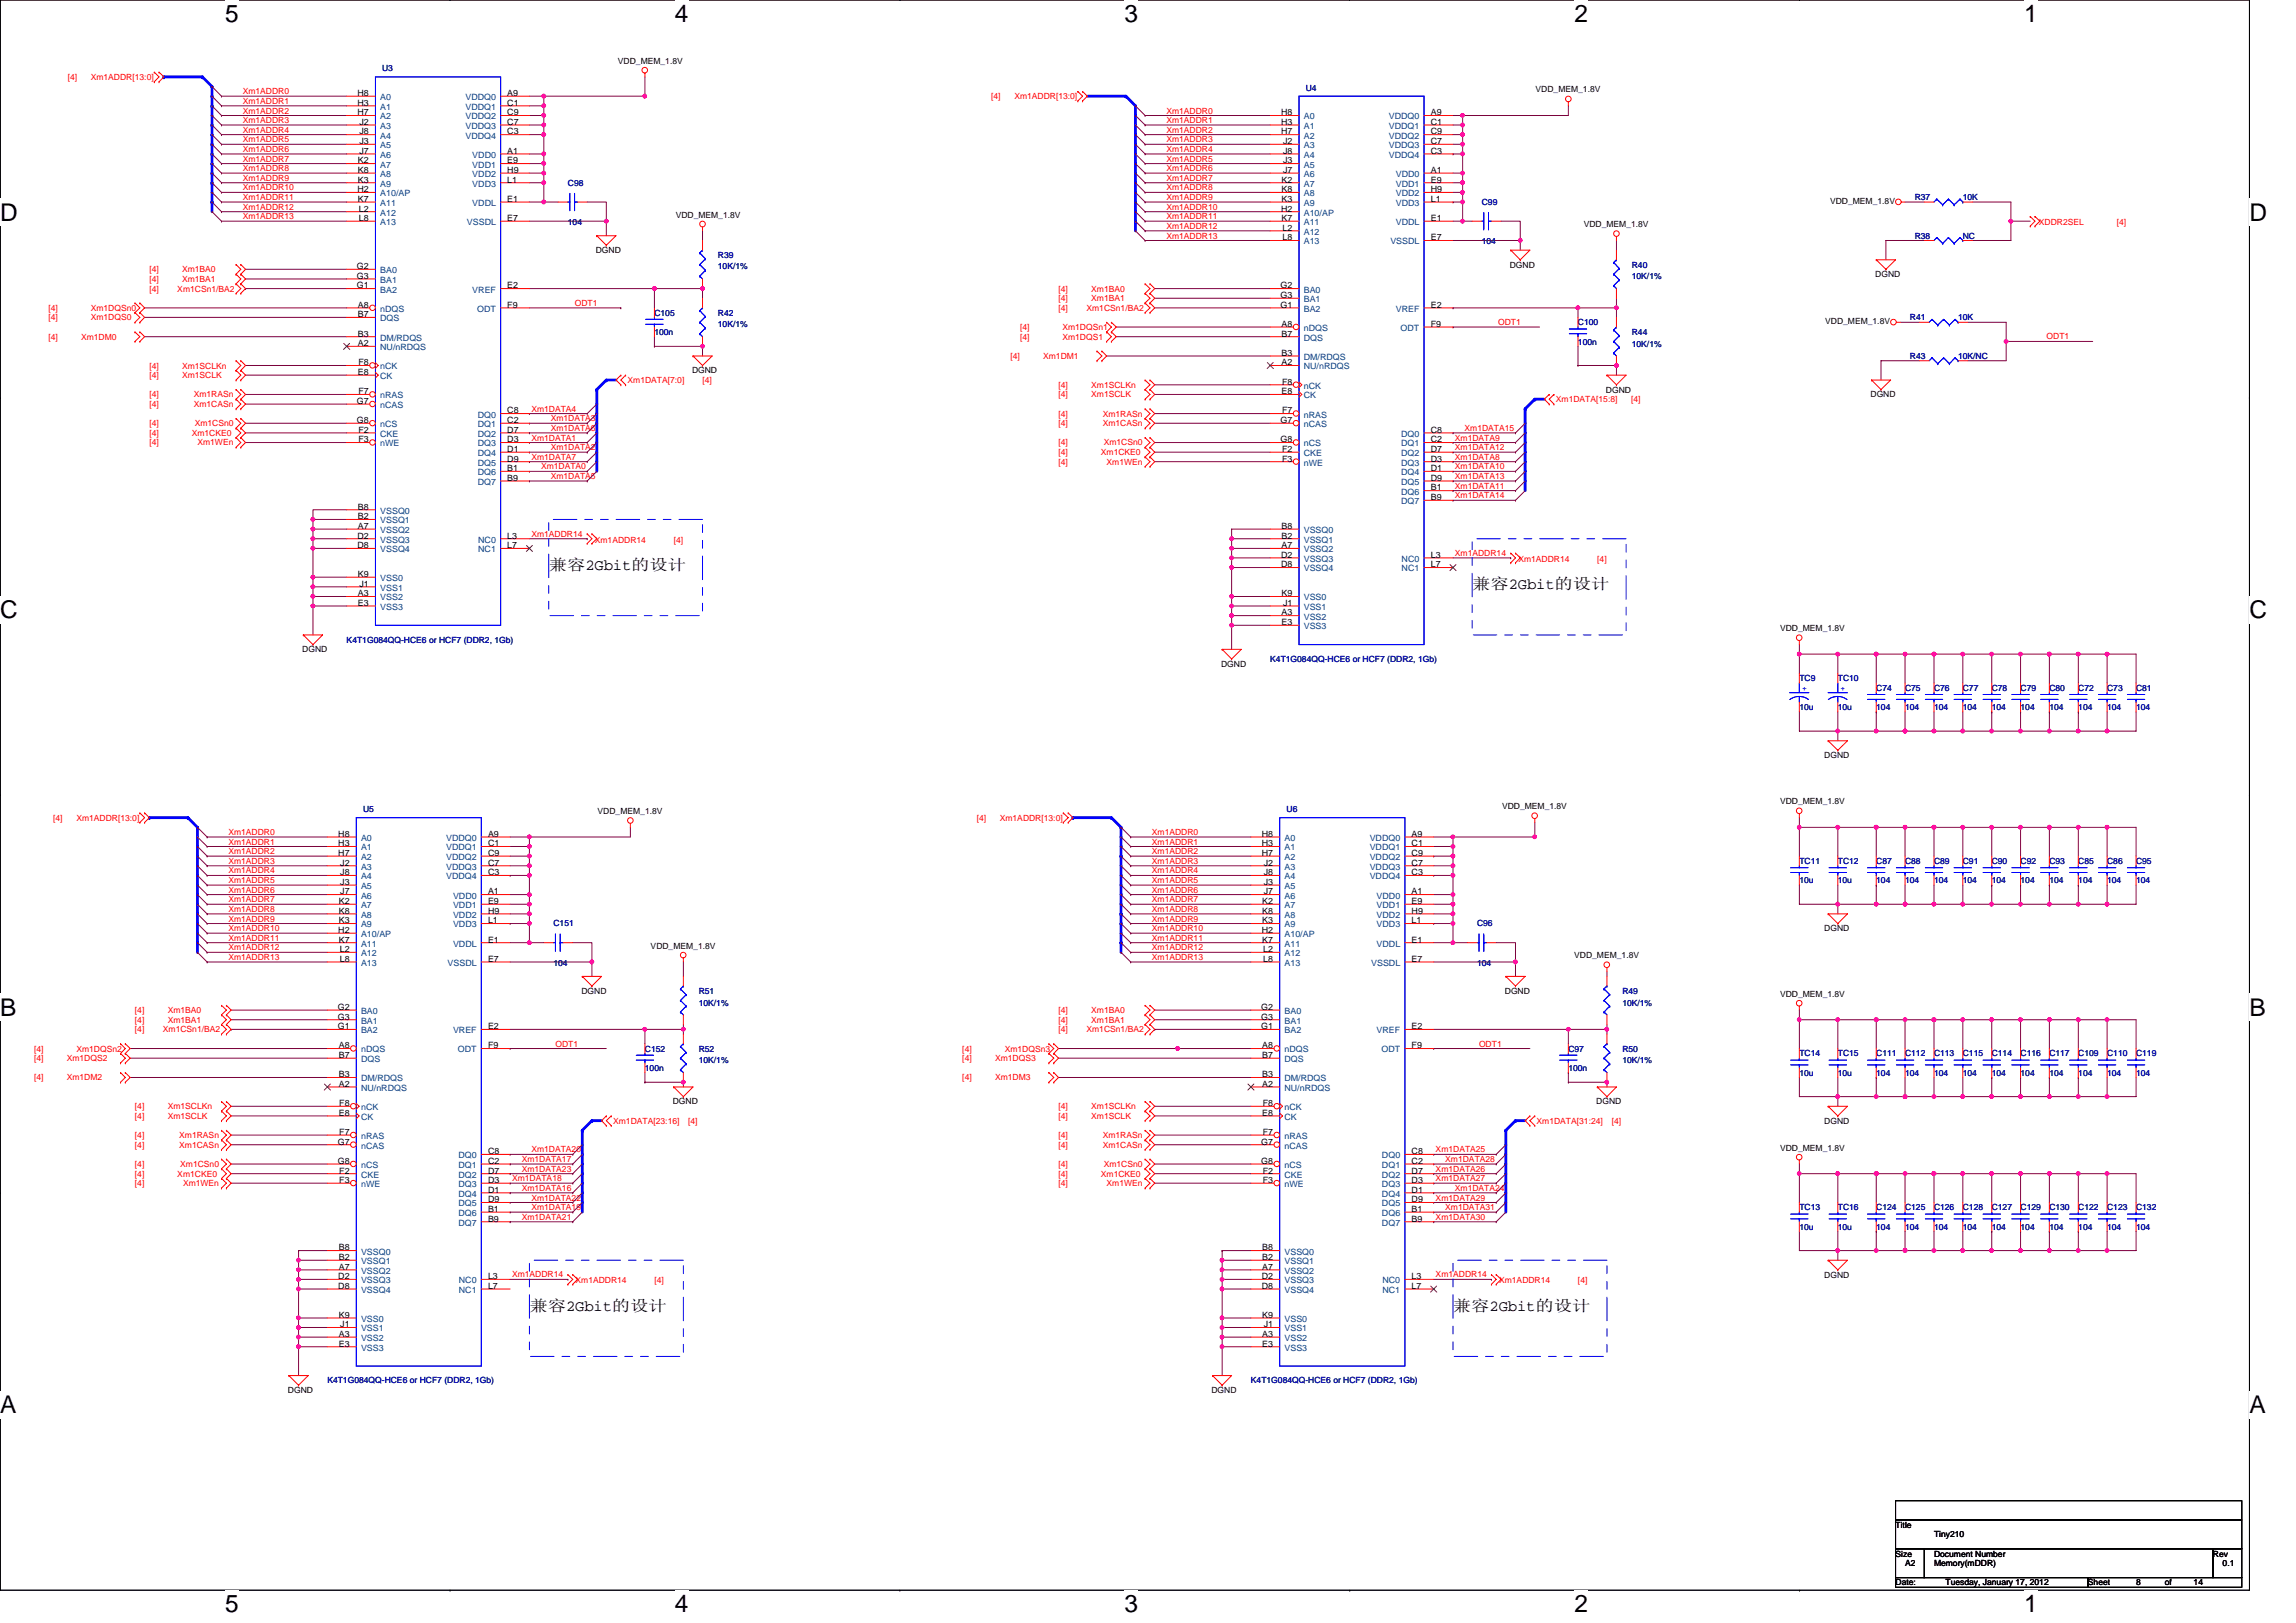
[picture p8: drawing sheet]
<svg xmlns="http://www.w3.org/2000/svg" width="297mm" height="210mm" viewBox="0 0 297 210" stroke-linecap="round" stroke-linejoin="round" font-family="sans-serif">
<defs><g id="words">
<g font-size="3.2">
<text x="29.1" y="2.8">5</text>
<text x="87.3" y="2.8">4</text>
<text x="145.5" y="2.8">3</text>
<text x="203.7" y="2.8">2</text>
<text x="261.9" y="2.8">1</text>
<text x="0" y="28.5">D</text>
<text x="291" y="28.5">D</text>
<text x="0" y="80">C</text>
<text x="291" y="80">C</text>
<text x="0" y="131.4">B</text>
<text x="291" y="131.4">B</text>
<text x="0" y="182.8">A</text>
<text x="291" y="182.8">A</text>
<text x="29.1" y="208.6">5</text>
<text x="87.3" y="208.6">4</text>
<text x="145.5" y="208.6">3</text>
<text x="203.7" y="208.6">2</text>
<text x="261.9" y="208.6">1</text>
</g>
<g font-size="2">
<text x="71" y="73.8">兼容2Gbit的设计</text>
<text x="190.5" y="76.3">兼容2Gbit的设计</text>
<text x="68.5" y="169.6">兼容2Gbit的设计</text>
<text x="188" y="169.6">兼容2Gbit的设计</text>
</g>
<g font-size="1.1" fill="#f00">
<text x="8.8" y="10.4">[4]</text>
<text x="11.7" y="10.4">Xm1ADDR[13:0]</text>
<text x="31.4" y="13.4">Xm1ADDR1</text>
<text x="31.4" y="14.7">Xm1ADDR2</text>
<text x="31.4" y="15.9">Xm1ADDR3</text>
<text x="31.4" y="17.2">Xm1ADDR4</text>
<text x="31.4" y="12.2">Xm1ADDR0</text>
<text x="128.2" y="12.8">[4]</text>
<text x="131.2" y="12.8">Xm1ADDR[13:0]</text>
<text x="150.9" y="15.9">Xm1ADDR1</text>
<text x="150.9" y="17.2">Xm1ADDR2</text>
<text x="150.9" y="14.7">Xm1ADDR0</text>
<text x="31.4" y="18.4">Xm1ADDR5</text>
<text x="31.4" y="19.7">Xm1ADDR6</text>
<text x="31.4" y="20.9">Xm1ADDR7</text>
<text x="31.4" y="22.1">Xm1ADDR8</text>
<text x="31.4" y="23.4">Xm1ADDR9</text>
<text x="150.9" y="18.4">Xm1ADDR3</text>
<text x="150.9" y="19.7">Xm1ADDR4</text>
<text x="150.9" y="20.9">Xm1ADDR5</text>
<text x="150.9" y="22.1">Xm1ADDR6</text>
<text x="150.9" y="23.4">Xm1ADDR7</text>
<text x="31.4" y="24.6">Xm1ADDR10</text>
<text x="31.4" y="25.9">Xm1ADDR11</text>
<text x="31.4" y="27.1">Xm1ADDR12</text>
<text x="31.4" y="28.4">Xm1ADDR13</text>
<text x="150.9" y="24.6">Xm1ADDR8</text>
<text x="150.9" y="25.9">Xm1ADDR9</text>
<text x="150.9" y="27.1">Xm1ADDR10</text>
<text x="150.9" y="28.4">Xm1ADDR11</text>
<text x="150.9" y="29.6">Xm1ADDR12</text>
<text x="263.8" y="29.1">XDDR2SEL</text>
<text x="273.9" y="29.1">[4]</text>
<text x="19.3" y="35.2">[4]</text>
<text x="23.6" y="35.2">Xm1BA0</text>
<text x="150.9" y="30.9">Xm1ADDR13</text>
<text x="6.3" y="41.5">[4]</text>
<text x="6.3" y="40.2">[4]</text>
<text x="11.7" y="41.5">Xm1DQS0</text>
<text x="11.7" y="40.2">Xm1DQSn0</text>
<text x="19.3" y="36.5">[4]</text>
<text x="19.3" y="37.7">[4]</text>
<text x="22.9" y="37.7">Xm1CSn1/BA2</text>
<text x="23.6" y="36.5">Xm1BA1</text>
<text x="74.4" y="39.6">ODT1</text>
<text x="136.9" y="37.7">[4]</text>
<text x="136.9" y="39">[4]</text>
<text x="136.9" y="40.2">[4]</text>
<text x="140.6" y="40.2">Xm1CSn1/BA2</text>
<text x="141.2" y="37.7">Xm1BA0</text>
<text x="141.2" y="39">Xm1BA1</text>
<text x="6.3" y="44">[4]</text>
<text x="10.5" y="44">Xm1DM0</text>
<text x="19.3" y="47.7">[4]</text>
<text x="23.6" y="47.7">Xm1SCLKn</text>
<text x="130.7" y="46.4">[4]</text>
<text x="132" y="42.7">[4]</text>
<text x="132" y="44">[4]</text>
<text x="135" y="46.4">Xm1DM1</text>
<text x="137.5" y="42.7">Xm1DQSn1</text>
<text x="137.5" y="44">Xm1DQS1</text>
<text x="193.8" y="42.1">ODT1</text>
<text x="264.8" y="43.9">ODT1</text>
<text x="19.3" y="48.9">[4]</text>
<text x="19.3" y="51.4">[4]</text>
<text x="19.3" y="52.7">[4]</text>
<text x="23.6" y="48.9">Xm1SCLK</text>
<text x="25.1" y="51.4">Xm1RASn</text>
<text x="25.1" y="52.7">Xm1CASn</text>
<text x="68.7" y="53.3">Xm1DATA4</text>
<text x="81.2" y="49.6">Xm1DATA[7:0]</text>
<text x="90.9" y="49.6">[4]</text>
<text x="136.9" y="51.4">[4]</text>
<text x="136.9" y="50.2">[4]</text>
<text x="136.9" y="53.9">[4]</text>
<text x="141.2" y="51.4">Xm1SCLK</text>
<text x="141.2" y="50.2">Xm1SCLKn</text>
<text x="142.7" y="53.9">Xm1RASn</text>
<text x="201.3" y="52">Xm1DATA[15:8]</text>
<text x="211" y="52">[4]</text>
<text x="19.3" y="57.6">[4]</text>
<text x="19.3" y="55.2">[4]</text>
<text x="19.3" y="56.4">[4]</text>
<text x="24.8" y="56.4">Xm1CKE0</text>
<text x="25.2" y="55.2">Xm1CSn0</text>
<text x="25.5" y="57.6">Xm1WEn</text>
<text x="68.7" y="57">Xm1DATA1</text>
<text x="68.7" y="59.5">Xm1DATA7</text>
<text x="71.2" y="54.5">Xm1DATA3</text>
<text x="71.2" y="55.8">Xm1DATA6</text>
<text x="71.2" y="58.3">Xm1DATA2</text>
<text x="136.9" y="57.6">[4]</text>
<text x="136.9" y="58.9">[4]</text>
<text x="136.9" y="55.2">[4]</text>
<text x="142.4" y="58.9">Xm1CKE0</text>
<text x="142.7" y="55.2">Xm1CASn</text>
<text x="142.8" y="57.6">Xm1CSn0</text>
<text x="188.2" y="57">Xm1DATA9</text>
<text x="188.2" y="58.3">Xm1DATA12</text>
<text x="188.2" y="59.5">Xm1DATA8</text>
<text x="189.5" y="55.8">Xm1DATA15</text>
<text x="70" y="60.7">Xm1DATA0</text>
<text x="71.2" y="62">Xm1DATA5</text>
<text x="136.9" y="60.1">[4]</text>
<text x="143.2" y="60.1">Xm1WEn</text>
<text x="188.2" y="60.7">Xm1DATA10</text>
<text x="188.2" y="62">Xm1DATA13</text>
<text x="188.2" y="63.2">Xm1DATA11</text>
<text x="188.2" y="64.5">Xm1DATA14</text>
<text x="68.7" y="69.4">Xm1ADDR14</text>
<text x="77" y="70.2">Xm1ADDR14</text>
<text x="87.2" y="70.2">[4]</text>
<text x="188.2" y="71.9">Xm1ADDR14</text>
<text x="196.4" y="72.7">Xm1ADDR14</text>
<text x="206.6" y="72.7">[4]</text>
<text x="6.9" y="106.2">[4]</text>
<text x="9.9" y="106.2">Xm1ADDR[13:0]</text>
<text x="126.4" y="106.2">[4]</text>
<text x="129.3" y="106.2">Xm1ADDR[13:0]</text>
<text x="29.5" y="109.3">Xm1ADDR1</text>
<text x="29.5" y="110.5">Xm1ADDR2</text>
<text x="29.5" y="111.8">Xm1ADDR3</text>
<text x="29.5" y="113">Xm1ADDR4</text>
<text x="29.5" y="108">Xm1ADDR0</text>
<text x="149" y="109.3">Xm1ADDR1</text>
<text x="149" y="110.5">Xm1ADDR2</text>
<text x="149" y="111.8">Xm1ADDR3</text>
<text x="149" y="113">Xm1ADDR4</text>
<text x="149" y="108">Xm1ADDR0</text>
<text x="29.5" y="114.3">Xm1ADDR5</text>
<text x="29.5" y="115.5">Xm1ADDR6</text>
<text x="29.5" y="116.7">Xm1ADDR7</text>
<text x="29.5" y="118">Xm1ADDR8</text>
<text x="29.5" y="119.2">Xm1ADDR9</text>
<text x="149" y="114.3">Xm1ADDR5</text>
<text x="149" y="115.5">Xm1ADDR6</text>
<text x="149" y="116.7">Xm1ADDR7</text>
<text x="149" y="118">Xm1ADDR8</text>
<text x="149" y="119.2">Xm1ADDR9</text>
<text x="29.5" y="120.5">Xm1ADDR10</text>
<text x="29.5" y="121.7">Xm1ADDR11</text>
<text x="29.5" y="123">Xm1ADDR12</text>
<text x="29.5" y="124.2">Xm1ADDR13</text>
<text x="149" y="120.5">Xm1ADDR10</text>
<text x="149" y="121.7">Xm1ADDR11</text>
<text x="149" y="123">Xm1ADDR12</text>
<text x="149" y="124.2">Xm1ADDR13</text>
<text x="17.5" y="131.1">[4]</text>
<text x="21.7" y="131.1">Xm1BA0</text>
<text x="136.9" y="131.1">[4]</text>
<text x="141.2" y="131.1">Xm1BA0</text>
<text x="4.4" y="136.1">[4]</text>
<text x="4.4" y="137.3">[4]</text>
<text x="8.6" y="137.3">Xm1DQS2</text>
<text x="9.9" y="136.1">Xm1DQSn2</text>
<text x="17.5" y="132.3">[4]</text>
<text x="17.5" y="133.6">[4]</text>
<text x="21.1" y="133.6">Xm1CSn1/BA2</text>
<text x="21.7" y="132.3">Xm1BA1</text>
<text x="71.9" y="135.4">ODT1</text>
<text x="124.5" y="137.3">[4]</text>
<text x="124.5" y="136.1">[4]</text>
<text x="128.7" y="137.3">Xm1DQS3</text>
<text x="130" y="136.1">Xm1DQSn3</text>
<text x="136.9" y="132.3">[4]</text>
<text x="136.9" y="133.6">[4]</text>
<text x="140.6" y="133.6">Xm1CSn1/BA2</text>
<text x="141.2" y="132.3">Xm1BA1</text>
<text x="191.3" y="135.4">ODT1</text>
<text x="4.4" y="139.8">[4]</text>
<text x="8.6" y="139.8">Xm1DM2</text>
<text x="17.5" y="143.5">[4]</text>
<text x="21.7" y="143.5">Xm1SCLKn</text>
<text x="124.5" y="139.8">[4]</text>
<text x="128.7" y="139.8">Xm1DM3</text>
<text x="136.9" y="143.5">[4]</text>
<text x="141.2" y="143.5">Xm1SCLKn</text>
<text x="17.5" y="144.8">[4]</text>
<text x="17.5" y="147.3">[4]</text>
<text x="17.5" y="148.5">[4]</text>
<text x="21.7" y="144.8">Xm1SCLK</text>
<text x="23.2" y="147.3">Xm1RASn</text>
<text x="23.2" y="148.5">Xm1CASn</text>
<text x="68.7" y="149.1">Xm1DATA20</text>
<text x="79.3" y="145.4">Xm1DATA[23:16]</text>
<text x="89" y="145.4">[4]</text>
<text x="136.9" y="144.8">[4]</text>
<text x="136.9" y="147.3">[4]</text>
<text x="136.9" y="148.5">[4]</text>
<text x="141.2" y="144.8">Xm1SCLK</text>
<text x="142.7" y="147.3">Xm1RASn</text>
<text x="142.7" y="148.5">Xm1CASn</text>
<text x="185.7" y="149.1">Xm1DATA25</text>
<text x="198.8" y="145.4">Xm1DATA[31:24]</text>
<text x="208.5" y="145.4">[4]</text>
<text x="17.5" y="153.5">[4]</text>
<text x="17.5" y="151">[4]</text>
<text x="17.5" y="152.2">[4]</text>
<text x="22.9" y="152.2">Xm1CKE0</text>
<text x="23.3" y="151">Xm1CSn0</text>
<text x="23.7" y="153.5">Xm1WEn</text>
<text x="66.2" y="152.8">Xm1DATA18</text>
<text x="67.5" y="150.3">Xm1DATA17</text>
<text x="67.5" y="151.6">Xm1DATA23</text>
<text x="67.5" y="154.1">Xm1DATA16</text>
<text x="68.7" y="155.3">Xm1DATA22</text>
<text x="136.9" y="153.5">[4]</text>
<text x="136.9" y="151">[4]</text>
<text x="136.9" y="152.2">[4]</text>
<text x="142.4" y="152.2">Xm1CKE0</text>
<text x="142.8" y="151">Xm1CSn0</text>
<text x="143.2" y="153.5">Xm1WEn</text>
<text x="185.7" y="151.6">Xm1DATA26</text>
<text x="185.7" y="152.8">Xm1DATA27</text>
<text x="185.7" y="155.3">Xm1DATA29</text>
<text x="187" y="150.3">Xm1DATA28</text>
<text x="188.2" y="154.1">Xm1DATA24</text>
<text x="67.5" y="157.8">Xm1DATA21</text>
<text x="68.7" y="156.6">Xm1DATA19</text>
<text x="185.7" y="157.8">Xm1DATA30</text>
<text x="187" y="156.6">Xm1DATA31</text>
<text x="66.2" y="165.3">Xm1ADDR14</text>
<text x="74.5" y="166.1">Xm1ADDR14</text>
<text x="84.7" y="166.1">[4]</text>
<text x="185.7" y="165.3">Xm1ADDR14</text>
<text x="193.9" y="166.1">Xm1ADDR14</text>
<text x="204.1" y="166.1">[4]</text>
</g>
<g font-size="1.1" fill="#000080">
<text x="49.4" y="9.2">U3</text>
<text x="168.9" y="11.7">U4</text>
<text x="73.5" y="24">C98</text>
<text x="73.5" y="29.1">104</text>
<text x="191.7" y="26.5">C99</text>
<text x="247.7" y="25.9">R37</text>
<text x="253.9" y="25.9">10K</text>
<text x="92.9" y="33.4">R39</text>
<text x="92.9" y="34.9">10K/1%</text>
<text x="191.7" y="31.6">104</text>
<text x="211.1" y="34.6">R40</text>
<text x="247.7" y="30.9">R38</text>
<text x="253.9" y="30.9">NC</text>
<text x="84.7" y="40.9">C105</text>
<text x="92.9" y="40.9">R42</text>
<text x="211.1" y="36.1">10K/1%</text>
<text x="247.1" y="41.5">R41</text>
<text x="253.3" y="41.5">10K</text>
<text x="84.7" y="43.3">100n</text>
<text x="92.9" y="42.3">10K/1%</text>
<text x="204.1" y="42.1">C100</text>
<text x="204.1" y="44.6">100n</text>
<text x="211.1" y="43.3">R44</text>
<text x="211.1" y="44.8">10K/1%</text>
<text x="247.1" y="46.4">R43</text>
<text x="253.3" y="46.4">10K/NC</text>
<text x="44.8" y="83.2">K4T1G084QQ-HCE6 or HCF7 (DDR2, 1Gb)</text>
<text x="164.3" y="85.6">K4T1G084QQ-HCE6 or HCF7 (DDR2, 1Gb)</text>
<text x="232.8" y="88.1">TC9</text>
<text x="237.8" y="88.1">TC10</text>
<text x="242.7" y="89.4">C74</text>
<text x="246.5" y="89.4">C75</text>
<text x="250.2" y="89.4">C76</text>
<text x="253.9" y="89.4">C77</text>
<text x="257.7" y="89.4">C78</text>
<text x="261.4" y="89.4">C79</text>
<text x="265.1" y="89.4">C80</text>
<text x="268.9" y="89.4">C72</text>
<text x="272.6" y="89.4">C73</text>
<text x="276.3" y="89.4">C81</text>
<text x="232.8" y="91.9">10u</text>
<text x="237.8" y="91.9">10u</text>
<text x="242.7" y="91.9">104</text>
<text x="246.5" y="91.9">104</text>
<text x="250.2" y="91.9">104</text>
<text x="253.9" y="91.9">104</text>
<text x="257.7" y="91.9">104</text>
<text x="261.4" y="91.9">104</text>
<text x="265.1" y="91.9">104</text>
<text x="268.9" y="91.9">104</text>
<text x="272.6" y="91.9">104</text>
<text x="276.3" y="91.9">104</text>
<text x="47" y="105.1">U5</text>
<text x="166.5" y="105.1">U6</text>
<text x="232.8" y="111.8">TC11</text>
<text x="237.8" y="111.8">TC12</text>
<text x="242.7" y="111.8">C87</text>
<text x="246.5" y="111.8">C88</text>
<text x="250.2" y="111.8">C89</text>
<text x="253.9" y="111.8">C91</text>
<text x="257.7" y="111.8">C90</text>
<text x="261.4" y="111.8">C92</text>
<text x="265.1" y="111.8">C93</text>
<text x="268.9" y="111.8">C85</text>
<text x="272.6" y="111.8">C86</text>
<text x="276.3" y="111.8">C95</text>
<text x="71.6" y="119.9">C151</text>
<text x="191.1" y="119.9">C96</text>
<text x="232.8" y="114.3">10u</text>
<text x="237.8" y="114.3">10u</text>
<text x="242.7" y="114.3">104</text>
<text x="246.5" y="114.3">104</text>
<text x="250.2" y="114.3">104</text>
<text x="253.9" y="114.3">104</text>
<text x="257.7" y="114.3">104</text>
<text x="261.4" y="114.3">104</text>
<text x="265.1" y="114.3">104</text>
<text x="268.9" y="114.3">104</text>
<text x="272.6" y="114.3">104</text>
<text x="276.3" y="114.3">104</text>
<text x="71.6" y="125">104</text>
<text x="191.1" y="125">104</text>
<text x="90.4" y="128.6">R51</text>
<text x="90.4" y="130.1">10K/1%</text>
<text x="209.9" y="128.6">R49</text>
<text x="209.9" y="130.1">10K/1%</text>
<text x="83.4" y="136.1">C152</text>
<text x="90.4" y="136.1">R52</text>
<text x="90.4" y="137.5">10K/1%</text>
<text x="202.9" y="136.1">C97</text>
<text x="209.9" y="136.1">R50</text>
<text x="209.9" y="137.5">10K/1%</text>
<text x="232.8" y="136.7">TC14</text>
<text x="237.8" y="136.7">TC15</text>
<text x="242.7" y="136.7">C111</text>
<text x="246.5" y="136.7">C112</text>
<text x="250.2" y="136.7">C113</text>
<text x="253.9" y="136.7">C115</text>
<text x="257.7" y="136.7">C114</text>
<text x="261.4" y="136.7">C116</text>
<text x="265.1" y="136.7">C117</text>
<text x="268.9" y="136.7">C109</text>
<text x="272.6" y="136.7">C110</text>
<text x="276.3" y="136.7">C119</text>
<text x="83.4" y="138.5">100n</text>
<text x="202.9" y="138.5">100n</text>
<text x="232.8" y="139.2">10u</text>
<text x="237.8" y="139.2">10u</text>
<text x="242.7" y="139.2">104</text>
<text x="246.5" y="139.2">104</text>
<text x="250.2" y="139.2">104</text>
<text x="253.9" y="139.2">104</text>
<text x="257.7" y="139.2">104</text>
<text x="261.4" y="139.2">104</text>
<text x="265.1" y="139.2">104</text>
<text x="268.9" y="139.2">104</text>
<text x="272.6" y="139.2">104</text>
<text x="276.3" y="139.2">104</text>
<text x="232.8" y="156.6">TC13</text>
<text x="232.8" y="159.1">10u</text>
<text x="237.8" y="156.6">TC16</text>
<text x="237.8" y="159.1">10u</text>
<text x="242.7" y="156.6">C124</text>
<text x="242.7" y="159.1">104</text>
<text x="246.5" y="156.6">C125</text>
<text x="246.5" y="159.1">104</text>
<text x="250.2" y="156.6">C126</text>
<text x="250.2" y="159.1">104</text>
<text x="253.9" y="156.6">C128</text>
<text x="253.9" y="159.1">104</text>
<text x="257.7" y="156.6">C127</text>
<text x="257.7" y="159.1">104</text>
<text x="261.4" y="156.6">C129</text>
<text x="261.4" y="159.1">104</text>
<text x="265.1" y="156.6">C130</text>
<text x="265.1" y="159.1">104</text>
<text x="268.9" y="156.6">C122</text>
<text x="268.9" y="159.1">104</text>
<text x="272.6" y="156.6">C123</text>
<text x="272.6" y="159.1">104</text>
<text x="276.3" y="156.6">C132</text>
<text x="276.3" y="159.1">104</text>
<text x="42.4" y="179">K4T1G084QQ-HCE6 or HCF7 (DDR2, 1Gb)</text>
<text x="161.8" y="179">K4T1G084QQ-HCE6 or HCF7 (DDR2, 1Gb)</text>
</g>
<g font-size="1.1">
<text x="79.9" y="8.2">VDD_MEM_1.8V</text>
<text x="198.7" y="12">VDD_MEM_1.8V</text>
<text x="46.2" y="12.4">H8</text>
<text x="46.2" y="13.7">H3</text>
<text x="46.2" y="14.9">H7</text>
<text x="46.5" y="16.2">J2</text>
<text x="46.5" y="17.4">J8</text>
<text x="65.6" y="12.4">A9</text>
<text x="65.6" y="13.7">C1</text>
<text x="65.6" y="14.9">C9</text>
<text x="65.6" y="16.2">C7</text>
<text x="65.6" y="17.4">C3</text>
<text x="165.7" y="14.9">H8</text>
<text x="165.7" y="16.2">H3</text>
<text x="165.7" y="17.4">H7</text>
<text x="185.1" y="14.9">A9</text>
<text x="185.1" y="16.2">C1</text>
<text x="185.1" y="17.4">C9</text>
<text x="46.3" y="21.1">K2</text>
<text x="46.3" y="22.4">K8</text>
<text x="46.3" y="23.6">K3</text>
<text x="46.5" y="18.6">J3</text>
<text x="46.5" y="19.9">J7</text>
<text x="65.6" y="19.9">A1</text>
<text x="65.6" y="21.1">E9</text>
<text x="65.6" y="22.4">H9</text>
<text x="65.6" y="23.6">L1</text>
<text x="165.8" y="23.6">K2</text>
<text x="166" y="18.6">J2</text>
<text x="166" y="19.9">J8</text>
<text x="166" y="21.1">J3</text>
<text x="166" y="22.4">J7</text>
<text x="185.1" y="22.4">A1</text>
<text x="185.1" y="23.6">E9</text>
<text x="185.1" y="18.6">C7</text>
<text x="185.1" y="19.9">C3</text>
<text x="46.2" y="24.9">H2</text>
<text x="46.3" y="26.1">K7</text>
<text x="46.4" y="27.4">L2</text>
<text x="46.4" y="28.6">L8</text>
<text x="65.6" y="26.1">E1</text>
<text x="65.6" y="28.6">E7</text>
<text x="87.4" y="28.2">VDD_MEM_1.8V</text>
<text x="165.7" y="27.4">H2</text>
<text x="165.8" y="24.9">K8</text>
<text x="165.8" y="26.1">K3</text>
<text x="165.8" y="28.6">K7</text>
<text x="165.9" y="29.8">L2</text>
<text x="185.1" y="24.9">H9</text>
<text x="185.1" y="26.1">L1</text>
<text x="185.1" y="28.6">E1</text>
<text x="204.9" y="29.4">VDD_MEM_1.8V</text>
<text x="236.8" y="26.4">VDD_MEM_1.8V</text>
<text x="46.2" y="34.8">G2</text>
<text x="77.1" y="32.7">DGND</text>
<text x="165.9" y="31.1">L8</text>
<text x="185.1" y="31.1">E7</text>
<text x="195.3" y="34.6">DGND</text>
<text x="242.6" y="35.9">DGND</text>
<text x="46.2" y="36.1">G3</text>
<text x="46.2" y="37.3">G1</text>
<text x="46.3" y="39.8">A8</text>
<text x="46.3" y="41">B7</text>
<text x="65.6" y="37.3">E2</text>
<text x="65.6" y="39.8">F9</text>
<text x="165.7" y="37.3">G2</text>
<text x="165.7" y="38.6">G3</text>
<text x="165.7" y="39.8">G1</text>
<text x="185.1" y="39.8">E2</text>
<text x="236.1" y="42">VDD_MEM_1.8V</text>
<text x="46.3" y="43.5">B3</text>
<text x="46.3" y="44.8">A2</text>
<text x="46.4" y="47.3">F8</text>
<text x="165.8" y="42.3">A8</text>
<text x="165.8" y="43.5">B7</text>
<text x="165.8" y="46">B3</text>
<text x="165.8" y="47.3">A2</text>
<text x="185.1" y="42.3">F9</text>
<text x="46.2" y="52.3">G7</text>
<text x="46.3" y="48.5">E8</text>
<text x="46.4" y="51">F7</text>
<text x="65.6" y="53.5">C8</text>
<text x="89.5" y="48.3">DGND</text>
<text x="165.8" y="51">E8</text>
<text x="165.9" y="49.8">F8</text>
<text x="165.9" y="53.5">F7</text>
<text x="207.8" y="50.8">DGND</text>
<text x="242" y="51.4">DGND</text>
<text x="46.2" y="54.7">G8</text>
<text x="46.4" y="56">F2</text>
<text x="46.4" y="57.2">F3</text>
<text x="65.6" y="54.7">C2</text>
<text x="65.6" y="56">D7</text>
<text x="65.6" y="57.2">D3</text>
<text x="65.6" y="58.5">D1</text>
<text x="65.6" y="59.7">D9</text>
<text x="165.7" y="54.7">G7</text>
<text x="165.7" y="57.2">G8</text>
<text x="165.9" y="58.5">F2</text>
<text x="165.9" y="59.7">F3</text>
<text x="185.1" y="56">C8</text>
<text x="185.1" y="57.2">C2</text>
<text x="185.1" y="58.5">D7</text>
<text x="185.1" y="59.7">D3</text>
<text x="46.3" y="65.9">B8</text>
<text x="65.6" y="61">B1</text>
<text x="65.6" y="62.2">B9</text>
<text x="185.1" y="61">D1</text>
<text x="185.1" y="62.2">D9</text>
<text x="185.1" y="63.5">B1</text>
<text x="185.1" y="64.7">B9</text>
<text x="46.2" y="69.7">D2</text>
<text x="46.2" y="70.9">D8</text>
<text x="46.3" y="67.2">B2</text>
<text x="46.3" y="68.4">A7</text>
<text x="65.6" y="69.7">L3</text>
<text x="65.6" y="70.9">L7</text>
<text x="165.8" y="68.4">B8</text>
<text x="165.8" y="69.7">B2</text>
<text x="165.8" y="70.9">A7</text>
<text x="46.3" y="74.7">K9</text>
<text x="46.3" y="77.2">A3</text>
<text x="46.5" y="75.9">J1</text>
<text x="165.7" y="72.2">D2</text>
<text x="165.7" y="73.4">D8</text>
<text x="165.8" y="77.2">K9</text>
<text x="185.1" y="72.2">L3</text>
<text x="185.1" y="73.4">L7</text>
<text x="46.3" y="78.4">E3</text>
<text x="165.8" y="79.6">A3</text>
<text x="165.8" y="80.9">E3</text>
<text x="166" y="78.4">J1</text>
<text x="230.3" y="81.7">VDD_MEM_1.8V</text>
<text x="39.1" y="84.4">DGND</text>
<text x="158" y="86.3">DGND</text>
<text x="236" y="98.1">DGND</text>
<text x="77.3" y="105.3">VDD_MEM_1.8V</text>
<text x="194.3" y="104.7">VDD_MEM_1.8V</text>
<text x="230.3" y="104.1">VDD_MEM_1.8V</text>
<text x="43.8" y="108.3">H8</text>
<text x="43.8" y="109.5">H3</text>
<text x="43.8" y="110.7">H7</text>
<text x="44" y="112">J2</text>
<text x="44" y="113.2">J8</text>
<text x="63.1" y="108.3">A9</text>
<text x="63.1" y="109.5">C1</text>
<text x="63.1" y="110.7">C9</text>
<text x="63.1" y="112">C7</text>
<text x="63.1" y="113.2">C3</text>
<text x="163.2" y="108.3">H8</text>
<text x="163.2" y="109.5">H3</text>
<text x="163.2" y="110.7">H7</text>
<text x="163.5" y="112">J2</text>
<text x="163.5" y="113.2">J8</text>
<text x="182.6" y="108.3">A9</text>
<text x="182.6" y="109.5">C1</text>
<text x="182.6" y="110.7">C9</text>
<text x="182.6" y="112">C7</text>
<text x="182.6" y="113.2">C3</text>
<text x="43.8" y="117">K2</text>
<text x="43.8" y="118.2">K8</text>
<text x="43.8" y="119.5">K3</text>
<text x="44" y="114.5">J3</text>
<text x="44" y="115.7">J7</text>
<text x="63.1" y="115.7">A1</text>
<text x="63.1" y="117">E9</text>
<text x="63.1" y="118.2">H9</text>
<text x="63.1" y="119.5">L1</text>
<text x="163.3" y="117">K2</text>
<text x="163.3" y="118.2">K8</text>
<text x="163.3" y="119.5">K3</text>
<text x="163.5" y="114.5">J3</text>
<text x="163.5" y="115.7">J7</text>
<text x="182.6" y="115.7">A1</text>
<text x="182.6" y="117">E9</text>
<text x="182.6" y="118.2">H9</text>
<text x="182.6" y="119.5">L1</text>
<text x="43.8" y="120.7">H2</text>
<text x="43.8" y="121.9">K7</text>
<text x="44" y="123.2">L2</text>
<text x="44" y="124.4">L8</text>
<text x="63.1" y="121.9">E1</text>
<text x="63.1" y="124.4">E7</text>
<text x="84.2" y="122.7">VDD_MEM_1.8V</text>
<text x="163.2" y="120.7">H2</text>
<text x="163.3" y="121.9">K7</text>
<text x="163.4" y="123.2">L2</text>
<text x="163.4" y="124.4">L8</text>
<text x="182.6" y="121.9">E1</text>
<text x="182.6" y="124.4">E7</text>
<text x="203.7" y="124">VDD_MEM_1.8V</text>
<text x="236" y="120.5">DGND</text>
<text x="43.7" y="130.7">G2</text>
<text x="43.7" y="131.9">G3</text>
<text x="75.2" y="128.6">DGND</text>
<text x="163.2" y="130.7">G2</text>
<text x="163.2" y="131.9">G3</text>
<text x="194.7" y="128.6">DGND</text>
<text x="230.3" y="129">VDD_MEM_1.8V</text>
<text x="43.7" y="133.2">G1</text>
<text x="43.8" y="135.6">A8</text>
<text x="43.8" y="136.9">B7</text>
<text x="63.1" y="133.2">E2</text>
<text x="63.1" y="135.6">F9</text>
<text x="163.2" y="133.2">G1</text>
<text x="163.3" y="135.6">A8</text>
<text x="163.3" y="136.9">B7</text>
<text x="182.6" y="133.2">E2</text>
<text x="182.6" y="135.6">F9</text>
<text x="43.8" y="139.4">B3</text>
<text x="43.8" y="140.6">A2</text>
<text x="43.9" y="143.1">F8</text>
<text x="87" y="142.9">DGND</text>
<text x="163.3" y="139.4">B3</text>
<text x="163.3" y="140.6">A2</text>
<text x="163.4" y="143.1">F8</text>
<text x="206.5" y="142.9">DGND</text>
<text x="43.7" y="148.1">G7</text>
<text x="43.8" y="144.4">E8</text>
<text x="43.9" y="146.8">F7</text>
<text x="63.1" y="149.3">C8</text>
<text x="163.2" y="148.1">G7</text>
<text x="163.3" y="144.4">E8</text>
<text x="163.4" y="146.8">F7</text>
<text x="182.6" y="149.3">C8</text>
<text x="230.3" y="148.9">VDD_MEM_1.8V</text>
<text x="236" y="145.4">DGND</text>
<text x="43.7" y="150.6">G8</text>
<text x="43.9" y="151.8">F2</text>
<text x="43.9" y="153.1">F3</text>
<text x="63.1" y="150.6">C2</text>
<text x="63.1" y="151.8">D7</text>
<text x="63.1" y="153.1">D3</text>
<text x="63.1" y="154.3">D1</text>
<text x="63.1" y="155.6">D9</text>
<text x="163.2" y="150.6">G8</text>
<text x="163.4" y="151.8">F2</text>
<text x="163.4" y="153.1">F3</text>
<text x="182.6" y="150.6">C2</text>
<text x="182.6" y="151.8">D7</text>
<text x="182.6" y="153.1">D3</text>
<text x="182.6" y="154.3">D1</text>
<text x="182.6" y="155.6">D9</text>
<text x="43.8" y="161.8">B8</text>
<text x="63.1" y="156.8">B1</text>
<text x="63.1" y="158.1">B9</text>
<text x="163.3" y="161.8">B8</text>
<text x="182.6" y="156.8">B1</text>
<text x="182.6" y="158.1">B9</text>
<text x="43.8" y="165.5">D2</text>
<text x="43.8" y="166.8">D8</text>
<text x="43.8" y="163">B2</text>
<text x="43.8" y="164.3">A7</text>
<text x="63.1" y="165.5">L3</text>
<text x="63.1" y="166.8">L7</text>
<text x="163.2" y="165.5">D2</text>
<text x="163.2" y="166.8">D8</text>
<text x="163.3" y="163">B2</text>
<text x="163.3" y="164.3">A7</text>
<text x="182.6" y="165.5">L3</text>
<text x="182.6" y="166.8">L7</text>
<text x="236" y="165.3">DGND</text>
<text x="43.8" y="170.5">K9</text>
<text x="43.8" y="173">A3</text>
<text x="44" y="171.7">J1</text>
<text x="163.3" y="170.5">K9</text>
<text x="163.3" y="173">A3</text>
<text x="163.5" y="171.7">J1</text>
<text x="43.8" y="174.2">E3</text>
<text x="163.3" y="174.2">E3</text>
<text x="37.2" y="180.2">DGND</text>
<text x="156.7" y="180.2">DGND</text>
<text x="245.2" y="197.7">Title</text>
<text x="245.2" y="201.4">Size</text>
<text x="246.5" y="202.6">A2</text>
<text x="250.2" y="201.4">Document Number</text>
<text x="250.2" y="202.6">Memory(mDDR)</text>
<text x="250.2" y="198.9">Tiny210</text>
<text x="286.3" y="201.4">Rev</text>
<text x="287.5" y="202.6">0.1</text>
<text x="245.2" y="205.1">Date:</text>
<text x="251.7" y="205.1">Tuesday, January 17, 2012</text>
<text x="270.1" y="205.1">Sheet</text>
<text x="276.3" y="205.1">8</text>
<text x="280.1" y="205.1">of</text>
<text x="283.8" y="205.1">14</text>
</g>
<g font-size="1.1" fill="#004080">
<text x="49.2" y="13">A0</text>
<text x="49.2" y="14.2">A1</text>
<text x="49.2" y="15.5">A2</text>
<text x="49.2" y="16.7">A3</text>
<text x="49.2" y="17.9">A4</text>
<text x="60.2" y="13">VDDQ0</text>
<text x="60.2" y="14.2">VDDQ1</text>
<text x="60.2" y="15.5">VDDQ2</text>
<text x="60.2" y="16.7">VDDQ3</text>
<text x="60.2" y="17.9">VDDQ4</text>
<text x="168.7" y="15.5">A0</text>
<text x="168.7" y="16.7">A1</text>
<text x="168.7" y="17.9">A2</text>
<text x="179.7" y="15.5">VDDQ0</text>
<text x="179.7" y="16.7">VDDQ1</text>
<text x="179.7" y="17.9">VDDQ2</text>
<text x="49.2" y="19.2">A5</text>
<text x="49.2" y="20.4">A6</text>
<text x="49.2" y="21.7">A7</text>
<text x="49.2" y="22.9">A8</text>
<text x="61.1" y="20.4">VDD0</text>
<text x="61.1" y="21.7">VDD1</text>
<text x="61.1" y="22.9">VDD2</text>
<text x="168.7" y="19.2">A3</text>
<text x="168.7" y="20.4">A4</text>
<text x="168.7" y="21.7">A5</text>
<text x="168.7" y="22.9">A6</text>
<text x="179.7" y="19.2">VDDQ3</text>
<text x="179.7" y="20.4">VDDQ4</text>
<text x="180.6" y="22.9">VDD0</text>
<text x="49.2" y="24.2">A9</text>
<text x="49.2" y="25.4">A10/AP</text>
<text x="49.2" y="26.6">A11</text>
<text x="49.2" y="27.9">A12</text>
<text x="49.2" y="29.1">A13</text>
<text x="60.4" y="29.1">VSSDL</text>
<text x="61.1" y="24.2">VDD3</text>
<text x="61.1" y="26.6">VDDL</text>
<text x="168.7" y="24.2">A7</text>
<text x="168.7" y="25.4">A8</text>
<text x="168.7" y="26.6">A9</text>
<text x="168.7" y="27.9">A10/AP</text>
<text x="168.7" y="29.1">A11</text>
<text x="180.6" y="24.2">VDD1</text>
<text x="180.6" y="25.4">VDD2</text>
<text x="180.6" y="26.6">VDD3</text>
<text x="180.6" y="29.1">VDDL</text>
<text x="49.2" y="35.3">BA0</text>
<text x="168.7" y="30.4">A12</text>
<text x="168.7" y="31.6">A13</text>
<text x="179.9" y="31.6">VSSDL</text>
<text x="49.2" y="36.6">BA1</text>
<text x="49.2" y="37.8">BA2</text>
<text x="49.2" y="40.3">nDQS</text>
<text x="49.2" y="41.6">DQS</text>
<text x="61.1" y="37.8">VREF</text>
<text x="61.7" y="40.3">ODT</text>
<text x="168.7" y="37.8">BA0</text>
<text x="168.7" y="39.1">BA1</text>
<text x="168.7" y="40.3">BA2</text>
<text x="180.6" y="40.3">VREF</text>
<text x="49.2" y="44.1">DM/RDQS</text>
<text x="49.2" y="45.3">NU/nRDQS</text>
<text x="49.2" y="47.8">nCK</text>
<text x="168.7" y="42.8">nDQS</text>
<text x="168.7" y="44.1">DQS</text>
<text x="168.7" y="46.6">DM/RDQS</text>
<text x="168.7" y="47.8">NU/nRDQS</text>
<text x="181.2" y="42.8">ODT</text>
<text x="49.2" y="49">CK</text>
<text x="49.2" y="51.5">nRAS</text>
<text x="49.2" y="52.8">nCAS</text>
<text x="168.7" y="50.3">nCK</text>
<text x="168.7" y="51.5">CK</text>
<text x="49.2" y="55.3">nCS</text>
<text x="49.2" y="56.5">CKE</text>
<text x="49.2" y="57.8">nWE</text>
<text x="61.8" y="54">DQ0</text>
<text x="61.8" y="55.3">DQ1</text>
<text x="61.8" y="56.5">DQ2</text>
<text x="61.8" y="57.8">DQ3</text>
<text x="61.8" y="59">DQ4</text>
<text x="168.7" y="54">nRAS</text>
<text x="168.7" y="55.3">nCAS</text>
<text x="168.7" y="57.8">nCS</text>
<text x="168.7" y="59">CKE</text>
<text x="181.3" y="56.5">DQ0</text>
<text x="181.3" y="57.8">DQ1</text>
<text x="181.3" y="59">DQ2</text>
<text x="61.8" y="60.2">DQ5</text>
<text x="61.8" y="61.5">DQ6</text>
<text x="61.8" y="62.7">DQ7</text>
<text x="168.7" y="60.2">nWE</text>
<text x="181.3" y="60.2">DQ3</text>
<text x="181.3" y="61.5">DQ4</text>
<text x="181.3" y="62.7">DQ5</text>
<text x="181.3" y="64">DQ6</text>
<text x="181.3" y="65.2">DQ7</text>
<text x="49.2" y="66.5">VSSQ0</text>
<text x="49.2" y="67.7">VSSQ1</text>
<text x="49.2" y="69">VSSQ2</text>
<text x="49.2" y="70.2">VSSQ3</text>
<text x="49.2" y="71.5">VSSQ4</text>
<text x="61.9" y="70.2">NC0</text>
<text x="61.9" y="71.5">NC1</text>
<text x="168.7" y="69">VSSQ0</text>
<text x="168.7" y="70.2">VSSQ1</text>
<text x="168.7" y="71.5">VSSQ2</text>
<text x="49.2" y="75.2">VSS0</text>
<text x="49.2" y="76.4">VSS1</text>
<text x="49.2" y="77.7">VSS2</text>
<text x="168.7" y="72.7">VSSQ3</text>
<text x="168.7" y="73.9">VSSQ4</text>
<text x="168.7" y="77.7">VSS0</text>
<text x="181.3" y="72.7">NC0</text>
<text x="181.3" y="73.9">NC1</text>
<text x="49.2" y="78.9">VSS3</text>
<text x="168.7" y="78.9">VSS1</text>
<text x="168.7" y="80.2">VSS2</text>
<text x="168.7" y="81.4">VSS3</text>
<text x="46.7" y="108.8">A0</text>
<text x="46.7" y="110">A1</text>
<text x="46.7" y="111.3">A2</text>
<text x="46.7" y="112.5">A3</text>
<text x="46.7" y="113.8">A4</text>
<text x="57.7" y="108.8">VDDQ0</text>
<text x="57.7" y="110">VDDQ1</text>
<text x="57.7" y="111.3">VDDQ2</text>
<text x="57.7" y="112.5">VDDQ3</text>
<text x="57.7" y="113.8">VDDQ4</text>
<text x="166.2" y="108.8">A0</text>
<text x="166.2" y="110">A1</text>
<text x="166.2" y="111.3">A2</text>
<text x="166.2" y="112.5">A3</text>
<text x="166.2" y="113.8">A4</text>
<text x="177.2" y="108.8">VDDQ0</text>
<text x="177.2" y="110">VDDQ1</text>
<text x="177.2" y="111.3">VDDQ2</text>
<text x="177.2" y="112.5">VDDQ3</text>
<text x="177.2" y="113.8">VDDQ4</text>
<text x="46.7" y="115">A5</text>
<text x="46.7" y="116.2">A6</text>
<text x="46.7" y="117.5">A7</text>
<text x="46.7" y="118.7">A8</text>
<text x="46.7" y="120">A9</text>
<text x="58.6" y="116.2">VDD0</text>
<text x="58.6" y="117.5">VDD1</text>
<text x="58.6" y="118.7">VDD2</text>
<text x="58.6" y="120">VDD3</text>
<text x="166.2" y="115">A5</text>
<text x="166.2" y="116.2">A6</text>
<text x="166.2" y="117.5">A7</text>
<text x="166.2" y="118.7">A8</text>
<text x="166.2" y="120">A9</text>
<text x="178.1" y="116.2">VDD0</text>
<text x="178.1" y="117.5">VDD1</text>
<text x="178.1" y="118.7">VDD2</text>
<text x="178.1" y="120">VDD3</text>
<text x="46.7" y="121.2">A10/AP</text>
<text x="46.7" y="122.5">A11</text>
<text x="46.7" y="123.7">A12</text>
<text x="46.7" y="125">A13</text>
<text x="57.9" y="125">VSSDL</text>
<text x="58.6" y="122.5">VDDL</text>
<text x="166.2" y="121.2">A10/AP</text>
<text x="166.2" y="122.5">A11</text>
<text x="166.2" y="123.7">A12</text>
<text x="166.2" y="125">A13</text>
<text x="177.4" y="125">VSSDL</text>
<text x="178.1" y="122.5">VDDL</text>
<text x="46.7" y="131.2">BA0</text>
<text x="166.2" y="131.2">BA0</text>
<text x="46.7" y="132.4">BA1</text>
<text x="46.7" y="133.7">BA2</text>
<text x="46.7" y="136.2">nDQS</text>
<text x="46.7" y="137.4">DQS</text>
<text x="58.6" y="133.7">VREF</text>
<text x="59.2" y="136.2">ODT</text>
<text x="166.2" y="132.4">BA1</text>
<text x="166.2" y="133.7">BA2</text>
<text x="166.2" y="136.2">nDQS</text>
<text x="166.2" y="137.4">DQS</text>
<text x="178.1" y="133.7">VREF</text>
<text x="178.7" y="136.2">ODT</text>
<text x="46.7" y="139.9">DM/RDQS</text>
<text x="46.7" y="141.1">NU/nRDQS</text>
<text x="46.7" y="143.6">nCK</text>
<text x="166.2" y="139.9">DM/RDQS</text>
<text x="166.2" y="141.1">NU/nRDQS</text>
<text x="166.2" y="143.6">nCK</text>
<text x="46.7" y="144.9">CK</text>
<text x="46.7" y="147.4">nRAS</text>
<text x="46.7" y="148.6">nCAS</text>
<text x="59.3" y="149.9">DQ0</text>
<text x="166.2" y="144.9">CK</text>
<text x="166.2" y="147.4">nRAS</text>
<text x="166.2" y="148.6">nCAS</text>
<text x="178.8" y="149.9">DQ0</text>
<text x="46.7" y="151.1">nCS</text>
<text x="46.7" y="152.4">CKE</text>
<text x="46.7" y="153.6">nWE</text>
<text x="59.3" y="151.1">DQ1</text>
<text x="59.3" y="152.4">DQ2</text>
<text x="59.3" y="153.6">DQ3</text>
<text x="59.3" y="154.8">DQ4</text>
<text x="166.2" y="151.1">nCS</text>
<text x="166.2" y="152.4">CKE</text>
<text x="166.2" y="153.6">nWE</text>
<text x="178.8" y="151.1">DQ1</text>
<text x="178.8" y="152.4">DQ2</text>
<text x="178.8" y="153.6">DQ3</text>
<text x="178.8" y="154.8">DQ4</text>
<text x="59.3" y="156.1">DQ5</text>
<text x="59.3" y="157.3">DQ6</text>
<text x="59.3" y="158.6">DQ7</text>
<text x="178.8" y="156.1">DQ5</text>
<text x="178.8" y="157.3">DQ6</text>
<text x="178.8" y="158.6">DQ7</text>
<text x="46.7" y="162.3">VSSQ0</text>
<text x="46.7" y="163.6">VSSQ1</text>
<text x="46.7" y="164.8">VSSQ2</text>
<text x="46.7" y="166">VSSQ3</text>
<text x="46.7" y="167.3">VSSQ4</text>
<text x="59.4" y="166">NC0</text>
<text x="59.4" y="167.3">NC1</text>
<text x="166.2" y="162.3">VSSQ0</text>
<text x="166.2" y="163.6">VSSQ1</text>
<text x="166.2" y="164.8">VSSQ2</text>
<text x="166.2" y="166">VSSQ3</text>
<text x="166.2" y="167.3">VSSQ4</text>
<text x="178.9" y="166">NC0</text>
<text x="178.9" y="167.3">NC1</text>
<text x="46.7" y="171">VSS0</text>
<text x="46.7" y="172.3">VSS1</text>
<text x="46.7" y="173.5">VSS2</text>
<text x="166.2" y="171">VSS0</text>
<text x="166.2" y="172.3">VSS1</text>
<text x="166.2" y="173.5">VSS2</text>
<text x="46.7" y="174.8">VSS3</text>
<text x="166.2" y="174.8">VSS3</text>
</g>
<g font-size="1.1" fill="#00f">
<text x="233.1" y="89.4">+</text>
<text x="238.1" y="89.4">+</text>
</g>
</g></defs>
<path d="M0 0h291v205.7h-291z" fill="none" stroke="#000" stroke-width=".13"/>
<g fill="#fff">
<path d="M29.1 0h1.8v3.5h-1.8z"/>
<path d="M29.1 205.7h1.8v3.6h-1.8z"/>
</g>
<path d="M58.2 0h.1M58.2 205.7h.1" fill="none" stroke="#000" stroke-width=".13"/>
<g fill="#fff">
<path d="M87.3 0h1.8v3.5h-1.8z"/>
<path d="M87.3 205.7h1.8v3.6h-1.8z"/>
</g>
<path d="M116.4 0h.1M116.4 205.7h.1" fill="none" stroke="#000" stroke-width=".13"/>
<g fill="#fff">
<path d="M145.5 0h1.8v3.5h-1.8z"/>
<path d="M145.5 205.7h1.8v3.6h-1.8z"/>
</g>
<path d="M174.6 0h.1M174.6 205.7h.1" fill="none" stroke="#000" stroke-width=".13"/>
<g fill="#fff">
<path d="M203.7 0h1.8v3.5h-1.8z"/>
<path d="M203.7 205.7h1.8v3.6h-1.8z"/>
</g>
<path d="M232.8 0h.1M232.8 205.7h.1" fill="none" stroke="#000" stroke-width=".13"/>
<g fill="#fff">
<path d="M261.9 0h1.7v3.5h-1.7z"/>
<path d="M261.9 205.7h1.7v3.6h-1.7z"/>
<path d="M0 25.7h2.3v3.5h-2.3z"/>
<path d="M291 25.7h2.3v3.5h-2.3z"/>
<path d="M0 77.2h2.3v3.5h-2.3z"/>
<path d="M291 77.2h2.3v3.5h-2.3z"/>
</g>
<path d="M0 51.4h.1M291 51.4h.1" fill="none" stroke="#000" stroke-width=".13"/>
<g fill="#fff">
<path d="M0 128.6h2.1v3.5h-2.1z"/>
<path d="M291 128.6h2.1v3.5h-2.1z"/>
</g>
<path d="M0 102.9h.1M291 102.9h.1" fill="none" stroke="#000" stroke-width=".13"/>
<g fill="#fff">
<path d="M0 180h2.2v3.5h-2.2z"/>
<path d="M291 180h2.1v3.5h-2.1z"/>
</g>
<path d="M0 154.3h.1M291 154.3h.1M245.2 194.2h44.8v2.4h-44.8zM245.2 196.6h44.8v3.8h-44.8zM245.2 200.4h3.8v3.7h-3.8zM245.2 204.1h24.9v1.3h-24.9zM249 200.4h37.3v3.7h-37.3zM270.1 204.1h19.9v1.3h-19.9zM286.3 200.4h3.7v3.7h-3.7z" fill="none" stroke="#000" stroke-width=".13"/>
<g fill="none" stroke="#800040" stroke-width=".13">
<path d="M27.4 11.2h.1M27.4 12.4h.1M27.4 13.7h.1M27.4 14.9h.1M27.4 16.2h.1M27.4 17.4h.1M27.4 18.7h.1M27.4 19.9h.1M27.4 11.2l1.3 1.2M27.4 12.4l1.3 1.3M27.4 13.7l1.3 1.2M27.4 14.9l1.3 1.3"/>
<path d="M27.4 16.2l1.3 1.2M27.4 17.4l1.3 1.3M27.4 18.7l1.3 1.2M27.4 19.9l1.3 1.3M28.7 13.7h.1M28.7 14.9h.1M28.7 16.2h.1M28.7 17.4h.1M28.7 18.7h.1M28.7 19.9h.1M28.7 12.4h.1M28.7 13.7h16.1"/>
<path d="M28.7 14.9h16.1M28.7 16.2h16.1M28.7 17.4h16.1M28.7 18.7h16.1M28.7 19.9h16.1M28.7 12.4h16.1M68.5 12.4h1.9M68.5 17.4h1.9M68.5 19.9h1.9M70.4 12.4v1.3h-1.9M70.4 13.7v1.2h-1.9M70.4 13.7h.1"/>
<path d="M70.4 14.9v1.3h-1.9M70.4 14.9h.1M70.4 17.4h.1M70.4 16.2h.1M70.4 19.9h.1M70.4 17.4v2.5M70.4 19.9v1.3h-1.9M70.4 16.2v1.2M70.4 12.4h13M83.4 9.9v2.5M83.4 12.4h.1M146.9 13.7h.1"/>
<path d="M146.9 14.9h.1M146.9 16.2h.1M146.9 17.4h.1M146.9 18.7h.1M146.9 19.9h.1M146.9 13.7l1.2 1.2M146.9 14.9l1.2 1.3M146.9 16.2l1.2 1.2M146.9 17.4l1.2 1.3M146.9 18.7l1.2 1.2M146.9 19.9l1.2 1.3M148.1 16.2h.1"/>
<path d="M148.1 17.4h.1M148.1 18.7h.1M148.1 19.9h.1M148.1 14.9h.1M148.1 14.9h16.2M148.1 16.2h16.2M148.1 17.4h16.2M148.1 18.7h16.2M148.1 19.9h16.2M188 16.2h1.2M188 17.4h1.2M188 18.7h1.2"/>
<path d="M188 19.9h.1M188 14.9h1.2M188 19.9h1.2M189.2 14.9v1.3M189.2 16.2h.1M189.2 17.4h.1M189.2 18.7h.1M189.2 19.9v2.5M189.2 14.9h.1M189.2 16.2v3.7M202.9 13.7v1.2h-13.7M18.7 39.8h26.1"/>
<path d="M27.4 21.2h.1M27.4 22.4h.1M27.4 23.6h.1M27.4 24.9h.1M27.4 26.1h.1M27.4 27.4h.1M27.4 21.2l1.3 1.2M27.4 22.4l1.3 1.2M27.4 23.6l1.3 1.3M27.4 24.9l1.3 1.2M27.4 26.1l1.3 1.3M27.4 27.4l1.3 1.2"/>
<path d="M28.7 21.2h.1M28.7 22.4h.1M28.7 23.6h.1M28.7 24.9h.1M28.7 26.1h.1M28.7 27.4h.1M28.7 28.6h.1M28.7 21.2h16.1M28.7 22.4h16.1M28.7 23.6h16.1M28.7 24.9h16.1M28.7 26.1h16.1"/>
<path d="M28.7 27.4h16.1M28.7 28.6h16.1M31.8 37.3h.1M31.8 34.8h13M31.8 36.1h13M31.8 37.3h13M68.5 26.1h1.9M68.5 28.6h9.9M68.5 37.3h22.4v1.3M68.5 23.6h1.9M68.5 39.8h11.8M70.4 23.6h.1"/>
<path d="M70.4 26.1h1.8M70.4 21.2v1.2h-1.9M70.4 21.2h.1M70.4 22.4h.1M70.4 22.4v3.7M76 26.1h2.4v2.5M78.4 28.6h.1M78.4 28.6v1.9M80.3 39.8h.1M84.7 37.3h.1M84.7 37.3v2.5M90.9 29.9h.1"/>
<path d="M90.9 29.9v1.2M146.9 21.2h.1M146.9 22.4h.1M146.9 23.6h.1M146.9 24.9h.1M146.9 26.1h.1M146.9 27.4h.1M146.9 28.6h.1M146.9 29.9h.1M146.9 21.2l1.2 1.2M146.9 22.4l1.2 1.2M146.9 23.6l1.2 1.3"/>
<path d="M146.9 24.9l1.2 1.2M146.9 26.1l1.2 1.3M146.9 27.4l1.2 1.2M146.9 28.6l1.2 1.3M146.9 29.9l1.2 1.2M148.1 21.2h.1M148.1 22.4h.1M148.1 23.6h.1M148.1 24.9h.1M148.1 26.1h.1M148.1 27.4h.1M148.1 28.6h.1"/>
<path d="M148.1 29.9h.1M148.1 31.1h.1M148.1 21.2h16.2M148.1 22.4h16.2M148.1 23.6h16.2M148.1 24.9h16.2M148.1 26.1h16.2M148.1 27.4h16.2M148.1 28.6h16.2M148.1 29.9h16.2M148.1 31.1h16.2M149.4 39.8h14.9"/>
<path d="M149.4 37.3h14.9M149.4 38.6h14.9M188 39.8h.1M188 22.4h1.2M188 28.6h1.2M188 23.6h1.2M188 24.9h1.2M188 31.1h8.7M188 26.1h.1M188 26.1h1.2M188 39.8h21.1M189.2 28.6h.1"/>
<path d="M189.2 22.4h.1M189.2 23.6h.1M189.2 24.9h.1M189.2 26.1v2.5M189.2 28.6h1.3M189.2 22.4v3.7M194.2 28.6h2.5v2.5M196.7 31.1h.1M196.7 31.1v1.3M204.1 39.8v1.3M204.1 39.8h.1M209.1 31.1v1.3"/>
<path d="M209.1 38.6v1.2M209.1 39.8v1.3M246.5 26.1h2.5M249 31.1h-5v2.5M255.2 26.1h5v2.5M260.2 28.6v2.5h-5M260.2 28.6h2.5M260.2 28.6h.1M18.7 41.1h26.1M18.7 43.6h26.1M31.8 56h13M31.8 48.5h13"/>
<path d="M31.8 47.3h13M31.8 54.8h13M31.8 51h13M31.8 52.3h13M31.8 57.3h13M68.5 53.5h.1M68.5 54.8h.1M68.5 56h.1M68.5 57.3h.1M68.5 58.5h.1M68.5 59.7h.1M68.5 53.5h7.5"/>
<path d="M68.5 54.8h7.5M68.5 56h7.5M68.5 57.3h7.5M68.5 58.5h7.5M68.5 59.7h7.5M76 53.5h.1M76 54.8h.1M76 56h.1M76 57.3h.1M76 58.5h.1M76 59.7h.1M77.2 52.3l-1.2 1.2"/>
<path d="M77.2 53.5l-1.2 1.3M77.2 54.8l-1.2 1.2M77.2 56l-1.2 1.3M77.2 57.3l-1.2 1.2M77.2 58.5l-1.2 1.2M77.2 59.7l-1.2 1.3M84.7 44.8h.1M84.7 44.8h6.2v1.3M84.7 43.6v1.2M143.2 46.1h21.1M144.4 43.6h19.9M144.4 42.3h19.9"/>
<path d="M149.4 58.5h14.9M149.4 51h14.9M149.4 49.8h14.9M149.4 57.3h14.9M149.4 53.5h14.9M149.4 54.8h14.9M149.4 59.7h14.9M188 42.3h.1M188 56h.1M188 57.3h.1M188 58.5h.1M188 59.7h.1"/>
<path d="M188 56h8.1M188 57.3h8.1M188 58.5h8.1M188 59.7h8.1M188 42.3h11.2M196.1 56h.1M196.1 57.3h.1M196.1 58.5h.1M196.1 59.7h.1M197.3 54.8l-1.2 1.2M197.3 56l-1.2 1.3M197.3 57.3l-1.2 1.2"/>
<path d="M197.3 58.5l-1.2 1.2M197.3 59.7l-1.2 1.3M204.1 47.3h5v1.2M204.1 44.8v2.5M204.1 47.3h.1M245.8 41.7h2.5M248.3 46.7h-5v2.5M254.6 41.7h4.9v2.5M259.5 44.2v2.5h-4.9M259.5 44.2h.1M259.5 44.2h11.2M40.5 78.4h.1"/>
<path d="M40.5 77.2v1.2h4.3M40.5 77.2h.1M40.5 67.2h.1M40.5 68.5h.1M40.5 69.7h.1M40.5 71h.1M40.5 74.7h.1M40.5 75.9h.1M40.5 77.2h4.3M40.5 78.4v3.7M44.8 66h-4.3v1.2M44.8 67.2h-4.3v1.3"/>
<path d="M44.8 68.5h-4.3v1.2M44.8 69.7h-4.3v1.3M44.8 71h-4.3v3.7M44.8 74.7h-4.3v1.2M44.8 75.9h-4.3v1.3M68.5 61h.1M68.5 62.2h.1M68.5 61h7.5M68.5 62.2h7.5M68.5 69.7h7.5M76 69.7h.1M76 61h.1"/>
<path d="M76 62.2h.1M77.2 61l-1.2 1.2M159.3 79.7v1.2h5M159.3 79.7h.1M159.3 69.7h5M159.3 69.7h.1M159.3 71h5M159.3 71h.1M159.3 72.2h5M159.3 72.2h.1M159.3 73.4h5M159.3 73.4h.1"/>
<path d="M159.3 77.2h5M159.3 77.2h.1M159.3 78.4h5M159.3 79.7h5M159.3 78.4h.1M159.3 69.7v10M164.3 68.5h-5v1.2M188 61h.1M188 62.2h.1M188 63.5h.1M188 64.7h.1M188 61h8.1"/>
<path d="M188 62.2h8.1M188 63.5h8.1M188 64.7h8.1M188 72.2h7.4M195.4 72.2h.1M196.1 61h.1M196.1 62.2h.1M196.1 63.5h.1M196.1 64.7h.1M197.3 61l-1.2 1.2M197.3 62.2l-1.2 1.3M197.3 63.5l-1.2 1.2"/>
<path d="M159.3 80.9h.1M159.3 80.9v3.1M232.8 83.4v1.2M232.8 84.6v2.5M232.8 92.1v2.5h5M232.8 84.6h.1M232.8 84.6h21.1M237.8 94.6v1.2M237.8 94.6h.1M237.8 84.6v2.5M237.8 92.1v2.5M237.8 84.6h.1"/>
<path d="M237.8 94.6h19.9M242.7 84.6v3.8M242.7 94.6h.1M242.7 92.1h.1M242.7 84.6h.1M242.7 92.1v2.5M246.5 84.6h.1M246.5 84.6v3.8M246.5 94.6h.1M246.5 92.1v2.5M250.2 84.6v3.8M250.2 84.6h.1"/>
<path d="M250.2 94.6h.1M250.2 92.1v2.5M253.9 84.6h3.8v3.8M253.9 84.6h.1M253.9 84.6v3.8M253.9 94.6h.1M253.9 92.1v2.5M257.7 94.6h3.7M257.7 92.1h.1M257.7 84.6h.1M257.7 84.6h11.2M257.7 92.1v2.5"/>
<path d="M261.4 84.6v3.8M261.4 84.6h.1M261.4 92.1h.1M261.4 94.6h3.7M261.4 92.1v2.5M265.1 84.6v3.8M265.1 92.1h.1M265.1 94.6h3.8M265.1 84.6h.1M265.1 92.1v2.5M268.9 84.6h.1M268.9 92.1h.1"/>
<path d="M268.9 94.6h3.7M268.9 84.6h3.7M268.9 84.6v3.8M268.9 92.1v2.5M272.6 84.6v3.8M272.6 92.1v2.5M272.6 84.6h.1M272.6 94.6h.1M272.6 84.6h3.7v3.8M276.3 92.1v2.5h-3.7M25.5 107h.1M25.5 108.3h.1"/>
<path d="M25.5 109.5h.1M25.5 110.8h.1M25.5 112h.1M25.5 113.3h.1M25.5 114.5h.1M25.5 115.7h.1M25.5 117h.1M25.5 118.2h.1M25.5 119.5h.1M25.5 107l1.3 1.3M25.5 108.3l1.3 1.2M25.5 109.5l1.3 1.3"/>
<path d="M25.5 110.8l1.3 1.2M25.5 112l1.3 1.3M25.5 113.3l1.3 1.2M25.5 114.5l1.3 1.2M25.5 115.7l1.3 1.3M25.5 117l1.3 1.2M25.5 118.2l1.3 1.3M25.5 119.5l1.3 1.2M26.8 109.5h.1M26.8 110.8h.1M26.8 112h.1M26.8 113.3h.1"/>
<path d="M26.8 114.5h.1M26.8 115.7h.1M26.8 117h.1M26.8 118.2h.1M26.8 119.5h.1M26.8 108.3h.1M26.8 117h15.6M26.8 108.3h15.6M26.8 109.5h15.6M26.8 110.8h15.6M26.8 112h15.6M26.8 113.3h15.6"/>
<path d="M26.8 114.5h15.6M26.8 115.7h15.6M26.8 118.2h15.6M26.8 119.5h15.6M66 109.5h2.5M66 110.8h2.5M66 112h2.5M66 113.3h.1M66 115.7h2.5M66 117h2.5M66 118.2h2.5M66 119.5h.1"/>
<path d="M66 108.3h2.5M66 113.3h2.5M66 119.5h2.5M68.5 119.5h.1M68.5 108.3h.1M68.5 108.3v1.2M68.5 109.5h.1M68.5 110.8h.1M68.5 115.7h.1M68.5 117h.1M68.5 112h.1M68.5 118.2h.1"/>
<path d="M68.5 113.3v2.4M68.5 109.5v3.8M68.5 115.7v6.3M81.6 107v1.3h-13.1M145 107h.1M145 108.3h.1M145 109.5h.1M145 110.8h.1M145 112h.1M145 113.3h.1M145 114.5h.1M145 115.7h.1"/>
<path d="M145 117h.1M145 118.2h.1M145 119.5h.1M145 107l1.3 1.3M145 108.3l1.3 1.2M145 109.5l1.3 1.3M145 110.8l1.3 1.2M145 112l1.3 1.3M145 113.3l1.3 1.2M145 114.5l1.3 1.2M145 115.7l1.3 1.3M145 117l1.3 1.2"/>
<path d="M145 118.2l1.3 1.3M145 119.5l1.3 1.2M146.3 109.5h.1M146.3 110.8h.1M146.3 112h.1M146.3 113.3h.1M146.3 114.5h.1M146.3 115.7h.1M146.3 117h.1M146.3 118.2h.1M146.3 119.5h.1M146.3 108.3h.1"/>
<path d="M146.3 117h15.5M146.3 108.3h15.5M146.3 109.5h15.5M146.3 110.8h15.5M146.3 112h15.5M146.3 113.3h15.5M146.3 114.5h15.5M146.3 115.7h15.5M146.3 118.2h15.5M146.3 119.5h15.5M185.5 109.5h2.5M185.5 110.8h.1"/>
<path d="M185.5 112h2.5M185.5 113.3h.1M185.5 115.7h2.5M185.5 117h2.5M185.5 118.2h2.5M185.5 119.5h.1M185.5 108.3h2.5M185.5 110.8h2.5M185.5 113.3h2.5M185.5 119.5h2.5M188 108.3h.1M188 119.5h.1"/>
<path d="M188 109.5h.1M188 110.8h.1M188 115.7h.1M188 117h.1M188 112h.1M188 118.2h.1M188 113.3h.1M188 108.3v13.7M198.6 106.4v1.9h-10.6M232.8 105.8v1.2M232.8 107v3.8M232.8 114.5v2.5h5"/>
<path d="M232.8 107h.1M232.8 107h21.1M237.8 117v1.2M237.8 117h.1M237.8 107v3.8M237.8 114.5v2.5M237.8 107h.1M237.8 117h19.9M242.7 107v3.8M242.7 117h.1M242.7 114.5h.1M242.7 107h.1"/>
<path d="M242.7 114.5v2.5M246.5 107h.1M246.5 107v3.8M246.5 117h.1M246.5 114.5v2.5M250.2 107v3.8M250.2 107h.1M250.2 117h.1M250.2 114.5v2.5M253.9 107h3.8v3.8M253.9 107h.1M253.9 107v3.8"/>
<path d="M253.9 117h.1M253.9 114.5v2.5M257.7 117h3.7M257.7 114.5h.1M257.7 107h.1M257.7 114.5v2.5M257.7 107h11.2M261.4 107v3.8M261.4 107h.1M261.4 114.5h.1M261.4 117h3.7M261.4 114.5v2.5"/>
<path d="M265.1 107v3.8M265.1 114.5h.1M265.1 117h3.8M265.1 107h.1M265.1 114.5v2.5M268.9 107h.1M268.9 114.5h.1M268.9 117h3.7M268.9 107h3.7M268.9 107v3.8M268.9 114.5v2.5M272.6 107v3.8"/>
<path d="M272.6 114.5v2.5M272.6 107h.1M272.6 117h.1M272.6 107h3.7v3.8M276.3 114.5v2.5h-3.7M16.8 136.9h25.6M16.8 135.7h25.6M16.8 139.4h25.6M25.5 120.7h.1M25.5 122h.1M25.5 123.2h.1M25.5 120.7l1.3 1.3"/>
<path d="M25.5 122l1.3 1.2M25.5 123.2l1.3 1.3M26.8 120.7h.1M26.8 122h.1M26.8 123.2h.1M26.8 124.5h.1M26.8 120.7h15.6M26.8 122h15.6M26.8 123.2h15.6M26.8 124.5h15.6M29.9 133.2h.1M29.9 130.7h12.5"/>
<path d="M29.9 131.9h12.5M29.9 133.2h12.5M66 135.7h.1M66 133.2h17.4M66 122h2.5M66 124.5h10.6M66 135.7h12.4M68.5 122h1.9M74.1 122h2.5v2.5M76.6 124.5h.1M76.6 124.5v1.8M83.4 133.2v1.8"/>
<path d="M83.4 133.2h.1M83.4 138.8v1.2M83.4 133.2h5M88.4 132.5v.7M88.4 133.2v.6M88.4 124.5v1.8M136.9 136.9h24.9M136.9 139.4h24.9M136.9 135.7h15.5M145 120.7h.1M145 122h.1M145 123.2h.1"/>
<path d="M145 120.7l1.3 1.3M145 122l1.3 1.2M145 123.2l1.3 1.3M146.3 120.7h.1M146.3 122h.1M146.3 123.2h.1M146.3 124.5h.1M146.3 120.7h15.5M146.3 122h15.5M146.3 123.2h15.5M146.3 124.5h15.5M149.4 133.2h.1"/>
<path d="M149.4 130.7h12.4M149.4 131.9h12.4M149.4 133.2h12.4M152.4 135.7h.1M152.4 135.7h9.4M185.5 133.2h17.4M185.5 122h2.5M185.5 124.5h10.6M185.5 135.7h.1M185.5 135.7h12.4M188 122h1.8M193.6 122h2.5v2.5"/>
<path d="M196.1 124.5h.1M196.1 124.5v1.8M202.9 133.2v1.8M202.9 133.2h.1M202.9 138.8h.1M202.9 133.2h5M202.9 138.8v1.2M207.9 132.5v.7M207.9 133.2v.6M207.9 125.7v.6M232.8 130.7v1.2M232.8 131.9v3.8"/>
<path d="M232.8 139.4v2.5h5M232.8 131.9h.1M232.8 131.9h21.1M237.8 131.9v3.8M237.8 139.4v2.5M237.8 131.9h.1M242.7 131.9v3.8M242.7 139.4h.1M242.7 131.9h.1M242.7 139.4v2.5M246.5 131.9h.1M246.5 131.9v3.8"/>
<path d="M246.5 139.4v2.5M250.2 131.9v3.8M250.2 131.9h.1M250.2 139.4v2.5M253.9 131.9h3.8v3.8M253.9 131.9h.1M253.9 131.9v3.8M253.9 139.4v2.5M257.7 139.4h.1M257.7 131.9h.1M257.7 139.4v2.5M257.7 131.9h11.2"/>
<path d="M261.4 131.9v3.8M261.4 131.9h.1M261.4 139.4h.1M261.4 139.4v2.5M265.1 131.9v3.8M265.1 139.4h.1M265.1 131.9h.1M265.1 139.4v2.5M268.9 131.9h.1M268.9 139.4h.1M268.9 131.9h3.7M268.9 131.9v3.8"/>
<path d="M268.9 139.4v2.5M272.6 131.9v3.8M272.6 139.4v2.5M272.6 131.9h.1M272.6 131.9h3.7v3.8M276.3 139.4v2.5h-3.7M29.9 151.8h12.5M29.9 144.4h12.5M29.9 143.1h12.5M29.9 150.6h12.5M29.9 146.9h12.5M29.9 148.1h12.5"/>
<path d="M29.9 153.1h12.5M66 149.4h.1M66 150.6h.1M66 151.8h.1M66 153.1h.1M66 154.3h.1M66 155.6h.1M66 156.8h.1M66 158.1h.1M66 151.8h8.1M66 149.4h8.1M66 150.6h8.1"/>
<path d="M66 153.1h8.1M66 154.3h8.1M66 155.6h8.1M66 156.8h8.1M66 158.1h8.1M74.1 149.4h.1M74.1 150.6h.1M74.1 151.8h.1M74.1 153.1h.1M74.1 154.3h.1M74.1 155.6h.1M74.1 156.8h.1"/>
<path d="M74.1 158.1h.1M75.3 148.1l-1.2 1.3M75.3 149.4l-1.2 1.2M75.3 150.6l-1.2 1.2M75.3 151.8l-1.2 1.3M75.3 153.1l-1.2 1.2M75.3 154.3l-1.2 1.3M75.3 155.6l-1.2 1.2M75.3 156.8l-1.2 1.3M83.4 140h5v.6M83.4 140h.1M149.4 151.8h12.4"/>
<path d="M149.4 144.4h12.4M149.4 143.1h12.4M149.4 150.6h12.4M149.4 146.9h12.4M149.4 148.1h12.4M149.4 153.1h12.4M185.5 149.4h.1M185.5 150.6h.1M185.5 151.8h.1M185.5 153.1h.1M185.5 154.3h.1M185.5 155.6h.1"/>
<path d="M185.5 156.8h.1M185.5 158.1h.1M185.5 151.8h8.1M185.5 149.4h8.1M185.5 150.6h8.1M185.5 153.1h8.1M185.5 154.3h8.1M185.5 155.6h8.1M185.5 156.8h8.1M185.5 158.1h8.1M193.6 149.4h.1M193.6 150.6h.1"/>
<path d="M193.6 151.8h.1M193.6 153.1h.1M193.6 154.3h.1M193.6 155.6h.1M193.6 156.8h.1M193.6 158.1h.1M194.8 148.1l-1.2 1.3M194.8 149.4l-1.2 1.2M194.8 150.6l-1.2 1.2M194.8 151.8l-1.2 1.3M194.8 153.1l-1.2 1.2M194.8 154.3l-1.2 1.3"/>
<path d="M194.8 155.6l-1.2 1.2M194.8 156.8l-1.2 1.3M202.9 140h5v.6M202.9 140h.1M232.8 150.6v1.2M232.8 151.8v3.8M232.8 159.3v2.5h5M232.8 151.8h.1M232.8 151.8h21.1M237.8 141.9v1.2M237.8 141.9h.1M237.8 151.8v3.8"/>
<path d="M237.8 159.3v2.5M237.8 151.8h.1M237.8 141.9h19.9M242.7 141.9h.1M242.7 151.8v3.8M242.7 159.3h.1M242.7 151.8h.1M242.7 159.3v2.5M246.5 141.9h.1M246.5 151.8h.1M246.5 151.8v3.8M246.5 159.3v2.5"/>
<path d="M250.2 141.9h.1M250.2 151.8v3.8M250.2 151.8h.1M250.2 159.3v2.5M253.9 141.9h.1M253.9 151.8h3.8v3.8M253.9 151.8h.1M253.9 151.8v3.8M253.9 159.3v2.5M257.7 141.9h3.7M257.7 159.3h.1M257.7 151.8h.1"/>
<path d="M257.7 159.3v2.5M257.7 151.8h11.2M261.4 141.9h3.7M261.4 151.8v3.8M261.4 151.8h.1M261.4 159.3h.1M261.4 159.3v2.5M265.1 141.9h3.8M265.1 151.8v3.8M265.1 159.3h.1M265.1 151.8h.1M265.1 159.3v2.5"/>
<path d="M268.9 141.9h3.7M268.9 151.8h.1M268.9 159.3h.1M268.9 151.8h3.7M268.9 151.8v3.8M268.9 159.3v2.5M272.6 141.9h.1M272.6 151.8v3.8M272.6 159.3v2.5M272.6 151.8h.1M272.6 151.8h3.7v3.8M276.3 159.3v2.5h-3.7"/>
<path d="M38.6 174.2h.1M38.6 173v1.2h3.8M38.6 173h.1M38.6 161.8h3.8M38.6 161.8h.1M38.6 163h3.8M38.6 163h.1M38.6 164.3h3.8M38.6 164.3h.1M38.6 165.5h3.8M38.6 165.5h.1M38.6 166.8h3.8"/>
<path d="M38.6 166.8h.1M38.6 170.5h3.8M38.6 170.5h.1M38.6 171.7h3.8M38.6 173h3.8M38.6 171.7h.1M38.6 161.8v11.2M38.6 174.2v3.8M66 165.5h7.5M73.5 165.5h.1M158.1 174.2h.1M158.1 173v1.2h3.7"/>
<path d="M158.1 173h.1M158.1 161.8h3.7M158.1 161.8h.1M158.1 163h3.7M158.1 163h.1M158.1 164.3h3.7M158.1 164.3h.1M158.1 165.5h3.7M158.1 165.5h.1M158.1 166.8h3.7M158.1 166.8h.1M158.1 170.5h.1"/>
<path d="M158.1 171.7h3.7M158.1 173h3.7M158.1 171.7h.1M158.1 161.8v11.2M158.1 174.2v3.8M158.1 170.5h3.7M185.5 165.5h7.5M193 165.5h.1M237.8 161.8v1.2M237.8 161.8h.1M237.8 161.8h19.9M242.7 161.8h.1"/>
<path d="M246.5 161.8h.1M250.2 161.8h.1M253.9 161.8h.1M257.7 161.8h3.7M261.4 161.8h3.7M265.1 161.8h3.8M268.9 161.8h3.7M272.6 161.8h.1"/>
</g>
<g fill="#f0f" stroke="#f0f" stroke-width=".13">
<circle cx="268.9" cy="84.6" r=".24"/>
<circle cx="268.9" cy="94.6" r=".24"/>
<circle cx="265.1" cy="84.6" r=".23"/>
<circle cx="261.4" cy="84.6" r=".24"/>
<circle cx="253.9" cy="84.6" r=".24"/>
<circle cx="250.2" cy="84.6" r=".24"/>
<circle cx="246.5" cy="84.6" r=".23"/>
<circle cx="253.9" cy="94.6" r=".24"/>
<circle cx="265.1" cy="94.6" r=".24"/>
<circle cx="237.8" cy="94.6" r=".24"/>
<circle cx="246.5" cy="94.6" r=".24"/>
<circle cx="242.7" cy="94.6" r=".24"/>
<circle cx="250.2" cy="94.6" r=".24"/>
<circle cx="257.7" cy="94.6" r=".24"/>
<circle cx="261.4" cy="94.6" r=".24"/>
<circle cx="242.7" cy="84.6" r=".24"/>
<circle cx="272.6" cy="84.6" r=".24"/>
<circle cx="257.7" cy="84.6" r=".23"/>
<circle cx="232.8" cy="84.6" r=".23"/>
<circle cx="237.8" cy="84.6" r=".24"/>
<circle cx="272.6" cy="94.6" r=".24"/>
<circle cx="260.1" cy="28.6" r=".24"/>
<circle cx="259.5" cy="44.2" r=".24"/>
<circle cx="268.9" cy="107" r=".24"/>
<circle cx="268.9" cy="117" r=".24"/>
<circle cx="265.1" cy="107" r=".24"/>
<circle cx="261.4" cy="107" r=".24"/>
<circle cx="253.9" cy="107" r=".24"/>
<circle cx="250.2" cy="107" r=".24"/>
<circle cx="246.5" cy="107" r=".24"/>
<circle cx="253.9" cy="117" r=".24"/>
<circle cx="265.1" cy="117" r=".24"/>
<circle cx="237.8" cy="117" r=".24"/>
<circle cx="246.5" cy="117" r=".24"/>
<circle cx="242.7" cy="117" r=".24"/>
<circle cx="250.2" cy="117" r=".24"/>
<circle cx="257.7" cy="117" r=".24"/>
<circle cx="261.4" cy="117" r=".24"/>
<circle cx="242.7" cy="107" r=".24"/>
<circle cx="272.6" cy="107" r=".24"/>
<circle cx="257.7" cy="107" r=".24"/>
<circle cx="232.8" cy="107" r=".24"/>
<circle cx="237.8" cy="107" r=".24"/>
<circle cx="272.6" cy="117" r=".24"/>
<circle cx="268.9" cy="131.9" r=".24"/>
<circle cx="268.9" cy="141.9" r=".24"/>
<circle cx="265.1" cy="131.9" r=".24"/>
<circle cx="261.4" cy="131.9" r=".24"/>
<circle cx="253.9" cy="131.9" r=".24"/>
<circle cx="250.2" cy="131.9" r=".24"/>
<circle cx="246.5" cy="131.9" r=".24"/>
<circle cx="253.9" cy="141.9" r=".24"/>
<circle cx="265.1" cy="141.9" r=".24"/>
<circle cx="237.8" cy="141.9" r=".24"/>
<circle cx="246.5" cy="141.9" r=".24"/>
<circle cx="242.7" cy="141.9" r=".24"/>
<circle cx="250.2" cy="141.9" r=".24"/>
<circle cx="257.7" cy="141.9" r=".24"/>
<circle cx="261.4" cy="141.9" r=".24"/>
<circle cx="242.7" cy="131.9" r=".24"/>
<circle cx="272.6" cy="131.9" r=".24"/>
<circle cx="257.7" cy="131.9" r=".24"/>
<circle cx="232.8" cy="131.9" r=".24"/>
<circle cx="237.8" cy="131.9" r=".24"/>
<circle cx="272.6" cy="141.9" r=".24"/>
<circle cx="268.9" cy="151.8" r=".24"/>
<circle cx="268.9" cy="161.8" r=".24"/>
<circle cx="265.1" cy="151.8" r=".23"/>
<circle cx="261.4" cy="151.8" r=".24"/>
<circle cx="253.9" cy="151.8" r=".24"/>
<circle cx="250.2" cy="151.8" r=".24"/>
<circle cx="246.5" cy="151.8" r=".23"/>
<circle cx="253.9" cy="161.8" r=".24"/>
<circle cx="265.1" cy="161.8" r=".24"/>
<circle cx="237.8" cy="161.8" r=".24"/>
<circle cx="246.5" cy="161.8" r=".24"/>
<circle cx="242.7" cy="161.8" r=".24"/>
<circle cx="250.2" cy="161.8" r=".24"/>
<circle cx="257.7" cy="161.8" r=".24"/>
<circle cx="261.4" cy="161.8" r=".24"/>
<circle cx="242.7" cy="151.8" r=".24"/>
<circle cx="272.6" cy="151.8" r=".24"/>
<circle cx="257.7" cy="151.8" r=".23"/>
<circle cx="232.8" cy="151.8" r=".23"/>
<circle cx="237.8" cy="151.8" r=".24"/>
<circle cx="272.6" cy="161.8" r=".24"/>
<circle cx="90.9" cy="37.3" r=".24"/>
<circle cx="84.7" cy="37.3" r=".24"/>
<circle cx="70.3" cy="26.1" r=".24"/>
<circle cx="40.5" cy="78.4" r=".24"/>
<circle cx="90.9" cy="44.8" r=".24"/>
<circle cx="70.3" cy="13.7" r=".24"/>
<circle cx="198.5" cy="108.3" r=".23"/>
<circle cx="40.5" cy="67.2" r=".24"/>
<circle cx="70.3" cy="14.9" r=".24"/>
<circle cx="188" cy="122" r=".24"/>
<circle cx="158.1" cy="174.2" r=".24"/>
<circle cx="188" cy="108.3" r=".24"/>
<circle cx="188" cy="109.5" r=".24"/>
<circle cx="158.1" cy="173" r=".24"/>
<circle cx="188" cy="110.8" r=".24"/>
<circle cx="158.1" cy="163" r=".24"/>
<circle cx="188" cy="113.3" r=".24"/>
<circle cx="40.5" cy="68.4" r=".24"/>
<circle cx="158.1" cy="164.3" r=".23"/>
<circle cx="207.9" cy="133.2" r=".23"/>
<circle cx="202.9" cy="133.2" r=".23"/>
<circle cx="152.4" cy="135.6" r=".24"/>
<circle cx="158.1" cy="165.5" r=".23"/>
<circle cx="188" cy="115.7" r=".24"/>
<circle cx="158.1" cy="166.8" r=".24"/>
<circle cx="188" cy="117" r=".24"/>
<circle cx="158.1" cy="170.5" r=".23"/>
<circle cx="196.1" cy="124.4" r=".24"/>
<circle cx="188" cy="119.5" r=".24"/>
<circle cx="207.9" cy="140" r=".24"/>
<circle cx="188" cy="112" r=".24"/>
<circle cx="188" cy="118.2" r=".24"/>
<circle cx="158.1" cy="171.7" r=".23"/>
<circle cx="70.3" cy="17.4" r=".24"/>
<circle cx="70.3" cy="16.2" r=".24"/>
<circle cx="40.5" cy="69.7" r=".24"/>
<circle cx="70.3" cy="19.9" r=".24"/>
<circle cx="40.5" cy="70.9" r=".24"/>
<circle cx="189.2" cy="28.6" r=".23"/>
<circle cx="159.3" cy="80.9" r=".24"/>
<circle cx="204.1" cy="39.8" r=".24"/>
<circle cx="189.2" cy="16.2" r=".23"/>
<circle cx="159.3" cy="79.6" r=".24"/>
<circle cx="189.2" cy="17.4" r=".24"/>
<circle cx="159.3" cy="69.7" r=".24"/>
<circle cx="189.2" cy="19.9" r=".24"/>
<circle cx="159.3" cy="70.9" r=".23"/>
<circle cx="209.1" cy="39.8" r=".23"/>
<circle cx="159.3" cy="72.2" r=".23"/>
<circle cx="189.2" cy="22.4" r=".23"/>
<circle cx="159.3" cy="73.4" r=".24"/>
<circle cx="189.2" cy="23.6" r=".24"/>
<circle cx="159.3" cy="77.2" r=".23"/>
<circle cx="196.7" cy="31.1" r=".24"/>
<circle cx="189.2" cy="26.1" r=".24"/>
<circle cx="209.1" cy="47.3" r=".23"/>
<circle cx="40.5" cy="74.7" r=".24"/>
<circle cx="70.3" cy="21.2" r=".24"/>
<circle cx="68.5" cy="122" r=".24"/>
<circle cx="68.5" cy="108.3" r=".24"/>
<circle cx="38.6" cy="174.2" r=".24"/>
<circle cx="68.5" cy="109.5" r=".24"/>
<circle cx="38.6" cy="173" r=".24"/>
<circle cx="68.5" cy="110.8" r=".24"/>
<circle cx="38.6" cy="163" r=".24"/>
<circle cx="68.5" cy="113.3" r=".24"/>
<circle cx="38.6" cy="164.3" r=".24"/>
<circle cx="88.4" cy="133.2" r=".24"/>
<circle cx="83.4" cy="133.2" r=".23"/>
<circle cx="38.6" cy="165.5" r=".24"/>
<circle cx="68.5" cy="115.7" r=".24"/>
<circle cx="38.6" cy="166.8" r=".24"/>
<circle cx="68.5" cy="117" r=".24"/>
<circle cx="40.5" cy="75.9" r=".24"/>
<circle cx="38.6" cy="170.5" r=".24"/>
<circle cx="76.6" cy="124.4" r=".24"/>
<circle cx="78.4" cy="28.6" r=".23"/>
<circle cx="68.5" cy="119.5" r=".24"/>
<circle cx="88.4" cy="140" r=".24"/>
<circle cx="68.5" cy="112" r=".24"/>
<circle cx="68.5" cy="118.2" r=".24"/>
<circle cx="38.6" cy="171.8" r=".24"/>
<circle cx="70.3" cy="23.6" r=".24"/>
<circle cx="70.3" cy="22.4" r=".24"/>
<circle cx="40.5" cy="77.2" r=".24"/>
<circle cx="70.3" cy="12.4" r=".24"/>
<circle cx="83.4" cy="12.4" r=".24"/>
<circle cx="189.2" cy="18.7" r=".24"/>
<circle cx="189.2" cy="24.9" r=".24"/>
<circle cx="159.3" cy="78.4" r=".23"/>
<circle cx="189.2" cy="14.9" r=".23"/>
</g>
<g fill="none" stroke="#00f" stroke-width=".36">
<path d="M21.2 9.9h.1M21.2 9.9h5M26.2 9.9h.1M26.2 9.9l1.2 1.3M27.4 11.2h.1M27.4 12.4h.1M27.4 13.7h.1M27.4 11.2v5M27.4 16.2h.1M27.4 17.4h.1M27.4 18.7h.1M27.4 19.9h.1"/>
<path d="M27.4 16.2v9.9M140.7 12.4h5M145.7 12.4h.1M145.7 12.4l1.2 1.3v14.9M27.4 21.2h.1M27.4 22.4h.1M27.4 23.6h.1M27.4 26.1h.1M27.4 26.1v1.3M146.9 28.6h.1M146.9 28.6v1.3M77.2 50.4h.1"/>
<path d="M77.2 50.4v10.6M78.4 49.2h1.3M78.4 49.2h.1M78.4 49.2l-1.2 1.2M197.3 52.9h.1M197.3 52.9v10.6M198.6 51.6h1.2M198.6 51.6h.1M198.6 51.6l-1.3 1.3M19.3 105.8h.1M19.3 105.8h5M24.3 105.8h.1"/>
<path d="M24.3 105.8l1.2 1.2M25.5 107h.1M25.5 107v3.8M25.5 110.8h.1M25.5 110.8v7.4M25.5 118.2h.1M25.5 119.5h.1M25.5 118.2v3.8M138.8 105.8h.1M138.8 105.8h5M143.8 105.8h.1M143.8 105.8l1.2 1.2"/>
<path d="M145 107h.1M145 107v3.8M145 110.8h.1M145 110.8v7.4M145 118.2h.1M145 119.5h.1M145 118.2v3.8M25.5 122h.1M25.5 122v1.2M145 122h.1M145 122v1.2M75.3 146.2h.1"/>
<path d="M75.3 146.2v10.6M76.6 145h1.2M76.6 145h.1M76.6 145l-1.3 1.2M194.8 146.2h.1M194.8 146.2v10.6M196.1 145h1.2M196.1 145h.1M196.1 145l-1.3 1.2"/>
</g>
<g fill="none" stroke="#f00" stroke-width=".13">
<path d="M20 10.6h.1M20 9.3h.1M20 9.3l.6 .6-.6 .7M20.6 9.3h.1M20.6 10.6h.1M20.6 9.3l.6 .6-.6 .7M83.4 9.5v.4M139.4 13.1h.1M139.4 11.8h.1M139.4 11.8l.7 .6-.7 .7M140.1 11.8h.1M140.1 13.1h.1"/>
<path d="M140.1 11.8l.6 .6-.6 .7M164.3 14.9h3.8M164.3 16.2h3.8M164.3 17.4h3.8M164.3 18.7h3.8M164.3 19.9h3.8M202.9 13.2v.5M17.5 39.2h.1M17.5 39.2l.6 .6-.6 .6M18.1 39.2h.1M18.1 39.2l.6 .6-.6 .6M30.5 38h.1"/>
<path d="M30.5 36.7h.1M30.5 35.5h.1M30.5 34.2h.1M30.5 36.7l.7 .6-.7 .7M30.5 34.2l.7 .6-.7 .7M30.5 35.5l.7 .6-.7 .6M31.2 36.7h.1M31.2 38h.1M31.2 34.2h.1M31.2 35.5h.1M31.2 36.7l.6 .6-.6 .7M31.2 34.2l.6 .6-.6 .7"/>
<path d="M31.2 35.5l.6 .6-.6 .6M77.2 30.5h2.5l-1.3 1.2M77.2 30.5h.1M77.2 30.5l1.2 1.2M78.4 31.7h.1M90.9 29.4v.5M90.9 31.1v1.3M90.9 36.1v1.2M148.1 39.2h.1M148.1 38h.1M148.1 36.7h.1M148.1 39.2l.7 .6-.7 .6"/>
<path d="M148.1 36.7l.7 .6-.7 .7M148.1 38l.7 .6-.7 .6M148.8 39.2h.1M148.8 36.7h.1M148.8 38h.1M148.8 36.7l.6 .6-.6 .7M148.8 39.2l.6 .6-.6 .6M148.8 38l.6 .6-.6 .6M164.3 28.6h3.8M164.3 21.2h3.8M164.3 22.4h3.8M164.3 23.6h3.8"/>
<path d="M164.3 24.9h3.8M164.3 26.1h3.8M164.3 27.4h3.8M164.3 29.9h3.8M164.3 31.1h3.8M164.3 37.3h3.8M164.3 38.6h3.8M164.3 39.8h3.8M190.5 28.6h1.2M193 28.6h1.2M195.4 32.4h2.5l-1.2 1.2M195.4 32.4h.1"/>
<path d="M195.4 32.4l1.3 1.2M196.7 33.6h.1M209.1 30.6v.5M209.1 32.4v1.2M209.1 37.3v1.3M242.7 33.6h2.5l-1.2 1.2M242.7 33.6h.1M242.7 33.6l1.3 1.2M244 34.8h.1M246 26.1h.5M262.7 28h.1M262.7 29.3h.1"/>
<path d="M262.7 28l.6 .6-.6 .7M263.3 28h.1M263.3 29.3h.1M263.3 28l.6 .6-.6 .7M17.5 41.7h.1M17.5 40.4h.1M17.5 44.2h.1M17.5 42.9h.1M17.5 40.4l.6 .7-.6 .6M17.5 42.9l.6 .7-.6 .6M18.1 40.4h.1M18.1 41.7h.1"/>
<path d="M18.1 42.9h.1M18.1 44.2h.1M18.1 40.4l.6 .7-.6 .6M18.1 42.9l.6 .7-.6 .6M30.5 51.6h.1M30.5 50.4h.1M30.5 52.9h.1M30.5 56.6h.1M30.5 55.4h.1M30.5 49.2h.1M30.5 47.9h.1M30.5 57.9h.1"/>
<path d="M30.5 46.7h.1M30.5 54.1h.1M30.5 50.4l.7 .6-.7 .6M30.5 51.6l.7 .7-.7 .6M30.5 55.4l.7 .6-.7 .6M30.5 47.9l.7 .6-.7 .7M30.5 56.6l.7 .7-.7 .6M30.5 46.7l.7 .6-.7 .6M30.5 54.1l.7 .7-.7 .6M31.2 50.4h.1M31.2 51.6h.1M31.2 52.9h.1"/>
<path d="M31.2 55.4h.1M31.2 56.6h.1M31.2 47.9h.1M31.2 49.2h.1M31.2 57.9h.1M31.2 46.7h.1M31.2 54.1h.1M31.2 50.4l.6 .6-.6 .6M31.2 51.6l.6 .7-.6 .6M31.2 55.4l.6 .6-.6 .6M31.2 47.9l.6 .6-.6 .7M31.2 56.6l.6 .7-.6 .6"/>
<path d="M31.2 46.7l.6 .6-.6 .6M31.2 54.1l.6 .7-.6 .6M80.3 48.5h.1M80.3 49.8h.1M80.3 48.5l-.6 .7 .6 .6M80.9 49.8h.1M80.9 48.5h.1M80.9 48.5l-.6 .7 .6 .6M89.7 46.1h2.4l-1.2 1.2M89.7 46.1h.1M89.7 46.1l1.2 1.2M90.9 47.3h.1"/>
<path d="M141.9 46.7h.1M141.9 45.4h.1M141.9 45.4l.7 .7-.7 .6M142.6 45.4h.1M142.6 46.7h.1M142.6 45.4l.6 .7-.6 .6M143.2 42.9h.1M143.2 41.7h.1M143.2 44.2h.1M143.2 41.7l.6 .6-.6 .6M143.2 42.9l.6 .7-.6 .6M143.8 41.7h.1"/>
<path d="M143.8 42.9h.1M143.8 44.2h.1M143.8 41.7l.6 .6-.6 .6M143.8 42.9l.6 .7-.6 .6M148.1 54.1h.1M148.1 52.9h.1M148.1 55.4h.1M148.1 40.4h.1M148.1 59.1h.1M148.1 57.9h.1M148.1 51.6h.1M148.1 50.4h.1"/>
<path d="M148.1 49.2h.1M148.1 56.6h.1M148.1 52.9l.7 .6-.7 .6M148.1 54.1l.7 .7-.7 .6M148.1 57.9l.7 .6-.7 .6M148.1 50.4l.7 .6-.7 .6M148.1 59.1l.7 .6-.7 .7M148.1 49.2l.7 .6-.7 .6M148.1 56.6l.7 .7-.7 .6M148.8 52.9h.1M148.8 54.1h.1M148.8 55.4h.1"/>
<path d="M148.8 40.4h.1M148.8 57.9h.1M148.8 59.1h.1M148.8 50.4h.1M148.8 51.6h.1M148.8 49.2h.1M148.8 56.6h.1M148.8 52.9l.6 .6-.6 .6M148.8 54.1l.6 .7-.6 .6M148.8 57.9l.6 .6-.6 .6M148.8 50.4l.6 .6-.6 .6M148.8 59.1l.6 .6-.6 .7"/>
<path d="M148.8 49.2l.6 .6-.6 .6M148.8 56.6l.6 .7-.6 .6M200.4 51h.1M200.4 52.3h.1M200.4 51l-.6 .6 .6 .7M201 52.3h.1M201 51h.1M201 51l-.6 .6 .6 .7M204.1 41.1v1.2M204.1 43.6v1.2M207.9 48.5h2.5l-1.3 1.3M207.9 48.5h.1"/>
<path d="M207.9 48.5l1.2 1.3M209.1 49.8h.1M242.1 49.2h2.5l-1.3 1.2M242.1 49.2h.1M242.1 49.2l1.2 1.2M243.3 50.4h.1M245.3 41.7h.5M248.3 46.7h1.3M248.3 41.7h1.3M253.3 46.7h1.3M253.3 41.7h1.3M76 69.1h.1"/>
<path d="M76 70.3h.1M76 69.1l.6 .6-.6 .6M76.6 69.1h.1M76.6 70.3h.1M76.6 69.1l.6 .6-.6 .6M148.1 60.4h.1M148.8 60.4h.1M195.4 71.6h.1M195.4 72.8h.1M195.4 71.6l.7 .6-.7 .6M196.1 71.6h.1M196.1 72.8h.1"/>
<path d="M196.1 71.6l.6 .6-.6 .6M39.2 82.1h2.5l-1.2 1.3M39.2 82.1h.1M39.2 82.1l1.3 1.3M40.5 83.4h.1M158.1 84h2.5l-1.3 1.3M158.1 84h.1M158.1 84l1.2 1.3M159.3 85.3h.1M232.8 82.9v.5M236.5 95.8h2.5l-1.2 1.3M236.5 95.8h.1"/>
<path d="M236.5 95.8l1.3 1.3M237.8 97.1h.1M237.8 87.1v1.3M237.8 90.8v1.3M242.7 88.4v1.2M242.7 90.8v1.3M246.5 88.4v1.2M246.5 90.8v1.3M257.7 88.4v1.2M257.7 90.8v1.3M261.4 88.4v1.2M261.4 90.8v1.3"/>
<path d="M265.1 88.4v1.2M265.1 90.8v1.3M272.6 88.4v1.2M272.6 90.8v1.3M18.1 106.4h.1M18.1 105.2h.1M18.1 105.2l.6 .6-.6 .6M18.7 105.2h.1M18.7 106.4h.1M18.7 105.2l.6 .6-.6 .6M81.6 106.5v.5M137.6 106.4h.1"/>
<path d="M137.6 105.2h.1M137.6 105.2l.6 .6-.6 .6M138.2 105.2h.1M138.2 106.4h.1M138.2 105.2l.6 .6-.6 .6M198.6 105.9v.5M232.8 105.3v.5M232.8 110.8v1.2M232.8 113.3v1.2M236.5 118.2h2.5l-1.2 1.3M236.5 118.2h.1M236.5 118.2l1.3 1.3"/>
<path d="M237.8 119.5h.1M246.5 110.8v1.2M246.5 113.3v1.2M250.2 110.8v1.2M250.2 113.3v1.2M253.9 110.8v1.2M253.9 113.3v1.2M257.7 110.8v1.2M257.7 113.3v1.2M261.4 110.8v1.2M261.4 113.3v1.2M265.1 110.8v1.2"/>
<path d="M265.1 113.3v1.2M276.3 110.8v1.2M276.3 113.3v1.2M15.6 136.3h.1M15.6 135h.1M15.6 138.8h.1M15.6 137.5h.1M15.6 135l.6 .7-.6 .6M15.6 138.8l.6 .6-.6 .6M15.6 136.3l.6 .6-.6 .6M16.2 135h.1M16.2 136.3h.1"/>
<path d="M16.2 138.8h.1M16.2 137.5h.1M16.2 135l.6 .7-.6 .6M16.2 138.8l.6 .6-.6 .6M16.2 136.3l.6 .6-.6 .6M28.7 133.8h.1M28.7 132.5h.1M28.7 131.3h.1M28.7 130.1h.1M28.7 132.5l.6 .7-.6 .6M28.7 130.1l.6 .6-.6 .6M28.7 131.3l.6 .6-.6 .6"/>
<path d="M29.3 132.5h.1M29.3 133.8h.1M29.3 130.1h.1M29.3 131.3h.1M29.3 132.5l.6 .7-.6 .6M29.3 130.1l.6 .6-.6 .6M29.3 131.3l.6 .6-.6 .6M70.4 122h1.2M72.9 122h1.2M75.3 126.3h2.5l-1.2 1.3M75.3 126.3h.1M75.3 126.3l1.3 1.3"/>
<path d="M76.6 127.6h.1M83.4 135v1.3M83.4 137.5v1.3M88.4 124v.5M135.7 136.3h.1M135.7 135h.1M135.7 138.8h.1M135.7 137.5h.1M135.7 135l.6 .7-.6 .6M135.7 138.8l.6 .6-.6 .6M135.7 136.3l.6 .6-.6 .6M136.3 135h.1"/>
<path d="M136.3 136.3h.1M136.3 138.8h.1M136.3 137.5h.1M136.3 135l.6 .7-.6 .6M136.3 138.8l.6 .6-.6 .6M136.3 136.3l.6 .6-.6 .6M148.1 133.8h.1M148.1 132.5h.1M148.1 131.3h.1M148.1 130.1h.1M148.1 132.5l.7 .7-.7 .6M148.1 130.1l.7 .6-.7 .6"/>
<path d="M148.1 131.3l.7 .6-.7 .6M148.8 132.5h.1M148.8 133.8h.1M148.8 130.1h.1M148.8 131.3h.1M148.8 132.5l.6 .7-.6 .6M148.8 130.1l.6 .6-.6 .6M148.8 131.3l.6 .6-.6 .6M189.8 122h1.3M192.3 122h1.3M194.8 126.3h2.5l-1.2 1.3M194.8 126.3h.1"/>
<path d="M194.8 126.3l1.3 1.3M196.1 127.6h.1M207.9 125.2v.5M207.9 133.8v1.2M207.9 138.8v1.2M232.8 130.2v.5M232.8 135.7v1.2M232.8 138.2v1.2M237.8 135.7v1.2M237.8 138.2v1.2M242.7 135.7v1.2M242.7 138.2v1.2"/>
<path d="M250.2 135.7v1.2M250.2 138.2v1.2M253.9 135.7v1.2M253.9 138.2v1.2M257.7 135.7v1.2M257.7 138.2v1.2M15.6 140h.1M16.2 140h.1M28.7 147.5h.1M28.7 146.2h.1M28.7 148.7h.1M28.7 152.5h.1"/>
<path d="M28.7 151.2h.1M28.7 145h.1M28.7 143.7h.1M28.7 153.7h.1M28.7 142.5h.1M28.7 150h.1M28.7 146.2l.6 .7-.6 .6M28.7 147.5l.6 .6-.6 .6M28.7 151.2l.6 .6-.6 .7M28.7 143.7l.6 .7-.6 .6M28.7 152.5l.6 .6-.6 .6M28.7 142.5l.6 .6-.6 .6"/>
<path d="M28.7 150l.6 .6-.6 .6M29.3 146.2h.1M29.3 147.5h.1M29.3 148.7h.1M29.3 151.2h.1M29.3 152.5h.1M29.3 143.7h.1M29.3 145h.1M29.3 153.7h.1M29.3 142.5h.1M29.3 150h.1M29.3 146.2l.6 .7-.6 .6"/>
<path d="M29.3 147.5l.6 .6-.6 .6M29.3 151.2l.6 .6-.6 .7M29.3 143.7l.6 .7-.6 .6M29.3 152.5l.6 .6-.6 .6M29.3 142.5l.6 .6-.6 .6M29.3 150l.6 .6-.6 .6M78.4 144.4h.1M78.4 145.6h.1M78.4 144.4l-.6 .6 .6 .6M79.1 145.6h.1M79.1 144.4h.1M79.1 144.4l-.7 .6 .7 .6"/>
<path d="M87.2 140.6h2.5l-1.3 1.3M87.2 140.6h.1M87.2 140.6l1.2 1.3M88.4 141.9h.1M135.7 140h.1M136.3 140h.1M148.1 147.5h.1M148.1 146.2h.1M148.1 148.7h.1M148.1 152.5h.1M148.1 151.2h.1M148.1 145h.1"/>
<path d="M148.1 143.7h.1M148.1 153.7h.1M148.1 142.5h.1M148.1 150h.1M148.1 146.2l.7 .7-.7 .6M148.1 147.5l.7 .6-.7 .6M148.1 151.2l.7 .6-.7 .7M148.1 143.7l.7 .7-.7 .6M148.1 152.5l.7 .6-.7 .6M148.1 142.5l.7 .6-.7 .6M148.1 150l.7 .6-.7 .6M148.8 146.2h.1"/>
<path d="M148.8 147.5h.1M148.8 148.7h.1M148.8 151.2h.1M148.8 152.5h.1M148.8 143.7h.1M148.8 145h.1M148.8 153.7h.1M148.8 142.5h.1M148.8 150h.1M148.8 146.2l.6 .7-.6 .6M148.8 147.5l.6 .6-.6 .6M148.8 151.2l.6 .6-.6 .7"/>
<path d="M148.8 143.7l.6 .7-.6 .6M148.8 152.5l.6 .6-.6 .6M148.8 142.5l.6 .6-.6 .6M148.8 150l.6 .6-.6 .6M197.9 144.4h.1M197.9 145.6h.1M197.9 144.4l-.6 .6 .6 .6M198.6 145.6h.1M198.6 144.4h.1M198.6 144.4l-.7 .6 .7 .6M206.6 140.6h2.5l-1.2 1.3M206.6 140.6h.1"/>
<path d="M206.6 140.6l1.3 1.3M207.9 141.9h.1M232.8 150.1v.5M236.5 143.1h2.5l-1.2 1.3M236.5 143.1h.1M236.5 143.1l1.3 1.3M237.8 144.4h.1M246.5 155.6v1.2M246.5 158.1v1.2M250.2 155.6v1.2M250.2 158.1v1.2M276.3 155.6v1.2"/>
<path d="M276.3 158.1v1.2M37.4 178h2.5l-1.3 1.2M37.4 178h.1M37.4 178l1.2 1.2M38.6 179.2h.1M73.5 164.9h.1M73.5 166.2h.1M73.5 164.9l.6 .6-.6 .7M74.1 164.9h.1M74.1 166.2h.1M74.1 164.9l.6 .6-.6 .7M156.9 178h2.4l-1.2 1.2"/>
<path d="M156.9 178h.1M156.9 178l1.2 1.2M158.1 179.2h.1M193 164.9h.1M193 166.2h.1M193 164.9l.6 .6-.6 .7M193.6 164.9h.1M193.6 166.2h.1M193.6 164.9l.6 .6-.6 .7M236.5 163h2.5l-1.2 1.3M236.5 163h.1M236.5 163l1.3 1.3"/>
<path d="M237.8 164.3h.1"/>
<circle cx="83.4" cy="9.1" r=".36"/>
<circle cx="202.9" cy="12.8" r=".36"/>
<circle cx="90.9" cy="29" r=".37"/>
<circle cx="209.1" cy="30.2" r=".36"/>
<circle cx="245.6" cy="26.1" r=".36"/>
<circle cx="245" cy="41.7" r=".36"/>
<circle cx="232.8" cy="82.5" r=".36"/>
<circle cx="81.5" cy="106.1" r=".36"/>
<circle cx="198.5" cy="105.5" r=".36"/>
<circle cx="232.8" cy="104.9" r=".36"/>
<circle cx="88.4" cy="123.6" r=".36"/>
<circle cx="207.9" cy="124.8" r=".36"/>
<circle cx="232.8" cy="129.8" r=".36"/>
<circle cx="232.8" cy="149.7" r=".36"/>
</g>
<path d="M71 67.2h19.9v12.5h-19.9zM190.5 69.7h19.9v12.4h-19.9zM68.5 163h19.9v12.5h-19.9zM188 163h19.9v12.5h-19.9z" fill="none" stroke="#00f" stroke-width=".13" stroke-dasharray="3 1 1 1 1 1"/>
<g fill="none" stroke="#00f" stroke-width=".13">
<path d="M168.1 12.4h16.1v71h-16.1zM90.5 35.7h.1M90.5 34.2h.1M90.5 32.7h.1M90.5 35.7l.4 .4M90.5 34.2l.8 .8M90.5 32.7l.8 .8M90.9 32.4h.1M90.9 32.4l-.4 .3M91.3 35h.1M91.3 33.5h.1M91.3 35l-.8 .7"/>
<path d="M91.3 33.5l-.8 .7M191.7 28.6h.3M192 27.5v2.2M192.6 27.5v2.2M192.6 28.6h.1M192.6 28.6h.4M208.8 37h.1M208.8 35.5h.1M208.8 34h.1M208.8 37l.3 .3M208.8 35.5l.7 .7M208.8 34l.7 .7"/>
<path d="M209.1 33.6h.1M209.1 33.6l-.3 .4M209.5 36.2h.1M209.5 34.7h.1M209.5 36.2l-.7 .8M209.5 34.7l-.7 .8M203 43.2h2.3M203 42.6h2.3M204.1 42.3v.3M204.1 43.2h.1M204.1 43.2v.4M250 46.3h.1"/>
<path d="M250 41.3h.1M250 46.3l-.4 .4M250 46.3l.7 .8M250 41.3l-.4 .4M250 41.3l.7 .8M250.7 47.1h.1M250.7 42.1h.1M251.5 46.3h.1M251.5 41.3h.1M251.5 46.3l-.8 .8M251.5 46.3l.7 .8M251.5 41.3l-.8 .8"/>
<path d="M251.5 41.3l.7 .8M252.2 47.1h.1M252.2 42.1h.1M252.9 46.3h.1M252.9 41.3h.1M252.9 46.3l-.7 .8M252.9 46.3l.4 .4M252.9 41.3l-.7 .8M252.9 41.3l.4 .4M253.3 46.7h.1M253.3 41.7h.1M236.5 89.6h2.5"/>
<path d="M237.7 90.1a1.89 1.89 0 0 1 1.2 .4M237.7 90.1a1.89 1.89 0 0 0-1.2 .4M237.8 90.1v.7M237.8 88.4v1.2M241.6 90.5h2.3M241.6 89.9h2.3M242.7 89.6v.3M242.7 90.5h.1M242.7 90.5v.3M245.3 90.5h2.3M245.3 89.9h2.3M246.5 89.6v.3"/>
<path d="M246.5 90.5h.1M246.5 90.5v.3M256.6 90.5h2.2M256.6 89.9h2.2M257.7 89.6v.3M257.7 90.5h.1M257.7 90.5v.3M260.3 90.5h2.2M260.3 89.9h2.2M261.4 89.6v.3M261.4 90.5h.1M261.4 90.5v.3"/>
<path d="M264 90.5h2.3M264 89.9h2.3M265.1 89.6v.3M265.1 90.5h.1M265.1 90.5v.3M271.5 90.5h2.2M271.5 89.9h2.2M272.6 89.6v.3M272.6 90.5h.1M272.6 90.5v.3M231.7 112.9h2.2M231.7 112.3h2.2"/>
<path d="M232.8 112v.3M232.8 112.9h.1M232.8 112.9v.4M245.3 112.9h2.3M245.3 112.3h2.3M246.5 112v.3M246.5 112.9h.1M246.5 112.9v.4M249.1 112.9h2.2M249.1 112.3h2.2M250.2 112v.3M250.2 112.9h.1"/>
<path d="M250.2 112.9v.4M252.8 112.9h2.3M252.8 112.3h2.3M253.9 112v.3M253.9 112.9h.1M253.9 112.9v.4M256.6 112.9h2.2M256.6 112.3h2.2M257.7 112v.3M257.7 112.9h.1M257.7 112.9v.4M260.3 112.9h2.2"/>
<path d="M260.3 112.3h2.2M261.4 112v.3M261.4 112.9h.1M261.4 112.9v.4M264 112.9h2.3M264 112.3h2.3M265.1 112v.3M265.1 112.9h.1M265.1 112.9v.4M275.2 112.9h2.3M275.2 112.3h2.3M276.3 112v.3"/>
<path d="M276.3 112.9h.1M276.3 112.9v.4M71.6 122h.3M71.9 120.8v2.3M72.5 120.8v2.3M72.5 122h.1M72.5 122h.4M82.3 137.2h2.3M82.3 136.5h2.3M83.4 136.3v.2M83.4 137.2h.1M83.4 137.2v.3"/>
<path d="M191.1 122h.2M191.3 120.8v2.3M192 120.8v2.3M192 122h.1M192 122h.3M207.5 138.4h.1M207.5 136.9h.1M207.5 135.4h.1M207.5 138.4l.4 .4M207.5 136.9l.8 .7M207.5 135.4l.8 .8M207.9 135h.1"/>
<path d="M207.9 135l-.4 .4M208.3 137.6h.1M208.3 136.2h.1M208.3 137.6l-.8 .8M208.3 136.2l-.8 .7M231.7 137.8h2.2M231.7 137.2h2.2M232.8 136.9v.3M232.8 137.8h.1M232.8 137.8v.4M236.6 137.8h2.3M236.6 137.2h2.3"/>
<path d="M237.8 136.9v.3M237.8 137.8h.1M237.8 137.8v.4M241.6 137.8h2.3M241.6 137.2h2.3M242.7 136.9v.3M242.7 137.8h.1M242.7 137.8v.4M249.1 137.8h2.2M249.1 137.2h2.2M250.2 136.9v.3M250.2 137.8h.1"/>
<path d="M250.2 137.8v.4M252.8 137.8h2.3M252.8 137.2h2.3M253.9 136.9v.3M253.9 137.8h.1M253.9 137.8v.4M256.6 137.8h2.2M256.6 137.2h2.2M257.7 136.9v.3M257.7 137.8h.1M257.7 137.8v.4M245.3 157.7h2.3"/>
<path d="M245.3 157.1h2.3M246.5 156.8v.3M246.5 157.7h.1M246.5 157.7v.4M249.1 157.7h2.2M249.1 157.1h2.2M250.2 156.8v.3M250.2 157.7h.1M250.2 157.7v.4M275.2 157.7h2.3M275.2 157.1h2.3M276.3 156.8v.3"/>
<path d="M276.3 157.7h.1M276.3 157.7v.4"/>
</g>
<circle cx="167.7" cy="42.3" r=".36" fill="#fff" stroke="#f00" stroke-width=".13"/>
<path d="M164.3 42.3h3M164.3 43.6h3.8M164.3 46.1h3.8M164.3 47.3h3.8M168.1 49.4l.3 .4-.3 .3" fill="none" stroke="#f00" stroke-width=".13"/>
<path d="M164 46.9l.7 .8M164.7 46.9l-.8 .8" fill="none" stroke="#804000" stroke-width=".13"/>
<circle cx="167.7" cy="49.8" r=".36" fill="#fff" stroke="#f00" stroke-width=".13"/>
<path d="M164.3 49.8h3M164.3 51h3.8M168.1 50.7l.3 .3-.3 .4" fill="none" stroke="#f00" stroke-width=".13"/>
<circle cx="167.7" cy="53.5" r=".36" fill="#fff" stroke="#f00" stroke-width=".13"/>
<path d="M164.3 53.5h3" fill="none" stroke="#f00" stroke-width=".13"/>
<circle cx="167.7" cy="54.7" r=".36" fill="#fff" stroke="#f00" stroke-width=".13"/>
<path d="M164.3 54.8h3" fill="none" stroke="#f00" stroke-width=".13"/>
<circle cx="167.7" cy="57.2" r=".36" fill="#fff" stroke="#f00" stroke-width=".13"/>
<path d="M164.3 57.3h3M164.3 58.5h3.8" fill="none" stroke="#f00" stroke-width=".13"/>
<circle cx="167.7" cy="59.7" r=".36" fill="#fff" stroke="#f00" stroke-width=".13"/>
<g fill="none" stroke="#f00" stroke-width=".13">
<path d="M44.8 14.9h3.8M44.8 16.2h3.8M44.8 17.4h3.8M44.8 18.7h3.8M44.8 19.9h3.8M44.8 12.4h3.8M44.8 13.7h3.8M184.2 14.9h3.8M184.2 16.2h3.8M184.2 17.4h3.8M184.2 18.7h3.8M184.2 19.9h3.8"/>
<path d="M44.8 22.4h3.8M44.8 23.6h3.8M44.8 24.9h3.8M44.8 26.1h3.8M44.8 28.6h3.8M44.8 21.2h3.8M44.8 27.4h3.8M44.8 34.8h3.8M44.8 36.1h3.8M44.8 37.3h3.8M184.2 22.4h3.8M184.2 23.6h3.8"/>
<path d="M184.2 24.9h3.8M184.2 26.1h3.8M184.2 28.6h3.8M184.2 31.1h3.8M184.2 39.8h3.8M164.3 59.7h3M184.2 59.7h3.8M184.2 42.3h3.8M184.2 56h3.8M184.2 57.3h3.8M184.2 58.5h3.8M164.3 68.5h3.8"/>
<path d="M164.3 69.7h3.8M164.3 71h3.8M164.3 72.2h3.8M164.3 73.4h3.8M164.3 77.2h3.8M164.3 78.4h3.8M164.3 79.7h3.8M184.2 72.2h3.8M184.2 73.4h3.8M184.2 61h3.8M184.2 62.2h3.8M184.2 63.5h3.8"/>
<path d="M184.2 64.7h3.8M164.3 80.9h3.8M207.9 126.3v1.3M207.9 131.3v1.2"/>
</g>
<path d="M187.6 73l.8 .8M188.4 73l-.8 .8" fill="none" stroke="#804000" stroke-width=".13"/>
<g fill="none" stroke="#00f" stroke-width=".13">
<path d="M48.6 9.9h16.2v71h-16.2zM207.5 130.9h.1M207.5 129.4h.1M207.5 128h.1M207.5 130.9l.4 .4M207.5 129.4l.8 .8M207.5 128l.8 .7M207.9 127.6h.1M207.9 127.6l-.4 .4M208.3 130.2h.1M208.3 128.7h.1M208.3 130.2l-.8 .7"/>
<path d="M208.3 128.7l-.8 .7"/>
</g>
<circle cx="48.2" cy="39.8" r=".36" fill="#fff" stroke="#f00" stroke-width=".13"/>
<path d="M44.8 39.8h3M44.8 41.1h3.8M44.8 43.6h3.8M44.8 44.8h3.8M48.6 46.9l.3 .4-.3 .3" fill="none" stroke="#f00" stroke-width=".13"/>
<path d="M44.5 44.4l.8 .8M45.2 44.4l-.8 .8" fill="none" stroke="#804000" stroke-width=".13"/>
<circle cx="48.2" cy="47.3" r=".36" fill="#fff" stroke="#f00" stroke-width=".13"/>
<path d="M44.8 47.3h3M44.8 48.5h3.8M48.6 48.2l.3 .3-.3 .4" fill="none" stroke="#f00" stroke-width=".13"/>
<circle cx="48.2" cy="51" r=".36" fill="#fff" stroke="#f00" stroke-width=".13"/>
<path d="M44.8 51h3" fill="none" stroke="#f00" stroke-width=".13"/>
<circle cx="48.2" cy="52.3" r=".36" fill="#fff" stroke="#f00" stroke-width=".13"/>
<path d="M44.8 52.3h3" fill="none" stroke="#f00" stroke-width=".13"/>
<circle cx="48.2" cy="54.7" r=".36" fill="#fff" stroke="#f00" stroke-width=".13"/>
<path d="M44.8 54.8h3M44.8 56h3.8" fill="none" stroke="#f00" stroke-width=".13"/>
<circle cx="48.2" cy="57.2" r=".36" fill="#fff" stroke="#f00" stroke-width=".13"/>
<g fill="none" stroke="#f00" stroke-width=".13">
<path d="M64.8 12.4h3.7M64.8 13.7h3.7M64.8 14.9h3.7M64.8 16.2h3.7M64.8 17.4h3.7M64.8 19.9h3.7M64.8 21.2h3.7M64.8 22.4h3.7M64.8 23.6h3.7M64.8 26.1h3.7M64.8 28.6h3.7M64.8 37.3h3.7"/>
<path d="M64.8 39.8h3.7M44.8 57.3h3M64.8 57.3h3.7M64.8 53.5h3.7M64.8 54.8h3.7M64.8 56h3.7M64.8 58.5h3.7M64.8 59.7h3.7M44.8 66h3.8M44.8 67.2h3.8M44.8 68.5h3.8M44.8 69.7h3.8"/>
<path d="M44.8 71h3.8M44.8 74.7h3.8M44.8 75.9h3.8M44.8 77.2h3.8M44.8 78.4h3.8M64.8 69.7h3.7M64.8 71h3.7M64.8 61h3.7M64.8 62.2h3.7M42.4 108.3h3.7M42.4 109.5h3.7M42.4 110.8h3.7"/>
<path d="M42.4 112h3.7M42.4 113.3h3.7M42.4 114.5h3.7M42.4 115.7h3.7M42.4 117h3.7M42.4 118.2h3.7M42.4 119.5h3.7M42.4 120.7h3.7M42.4 122h3.7M42.4 123.2h3.7M42.4 124.5h3.7M42.4 130.7h3.7"/>
<path d="M42.4 131.9h3.7M42.4 133.2h3.7"/>
</g>
<path d="M68.1 70.6l.8 .8M68.9 70.6l-.8 .8" fill="none" stroke="#804000" stroke-width=".13"/>
<path d="M46.1 105.8h16.2v70.9h-16.2z" fill="none" stroke="#00f" stroke-width=".13"/>
<circle cx="45.7" cy="135.6" r=".36" fill="#fff" stroke="#f00" stroke-width=".13"/>
<path d="M42.4 135.7h3M42.4 136.9h3.7M42.4 139.4h3.7M42.4 140.6h3.7M46.1 142.8l.4 .3-.4 .4" fill="none" stroke="#f00" stroke-width=".13"/>
<path d="M42 140.3l.8 .7M42.7 140.3l-.8 .7" fill="none" stroke="#804000" stroke-width=".13"/>
<circle cx="45.7" cy="143.1" r=".36" fill="#fff" stroke="#f00" stroke-width=".13"/>
<path d="M42.4 143.1h3M42.4 144.4h3.7M46.1 144l.4 .4-.4 .3" fill="none" stroke="#f00" stroke-width=".13"/>
<circle cx="45.7" cy="146.8" r=".36" fill="#fff" stroke="#f00" stroke-width=".13"/>
<path d="M42.4 146.9h3" fill="none" stroke="#f00" stroke-width=".13"/>
<circle cx="45.7" cy="148.1" r=".36" fill="#fff" stroke="#f00" stroke-width=".13"/>
<path d="M42.4 148.1h3" fill="none" stroke="#f00" stroke-width=".13"/>
<circle cx="45.7" cy="150.6" r=".36" fill="#fff" stroke="#f00" stroke-width=".13"/>
<path d="M42.4 150.6h3M42.4 151.8h3.7" fill="none" stroke="#f00" stroke-width=".13"/>
<circle cx="45.7" cy="153.1" r=".36" fill="#fff" stroke="#f00" stroke-width=".13"/>
<g fill="none" stroke="#f00" stroke-width=".13">
<path d="M72.2 26.1h1.3M74.7 26.1h1.3M84.7 39.8v1.3M90.9 38.6v1.2M249 26.1h1.2M249 31.1h1.2M253.9 26.1h1.3M253.9 31.1h1.3M84.7 42.3v1.3M90.9 43.6v1.2M232.8 87.1v1.3M232.8 90.8v1.3"/>
<path d="M250.2 88.4v1.2M250.2 90.8v1.3M253.9 88.4v1.2M253.9 90.8v1.3M268.9 88.4v1.2M268.9 90.8v1.3M276.3 88.4v1.2M276.3 90.8v1.3M62.3 108.3h3.7M62.3 109.5h3.7M62.3 110.8h3.7M62.3 112h3.7"/>
<path d="M62.3 113.3h3.7M62.3 115.7h3.7M62.3 117h3.7M62.3 118.2h3.7M62.3 119.5h3.7M161.8 108.3h3.8M161.8 109.5h3.8M161.8 110.8h3.8M161.8 112h3.8M161.8 113.3h3.8M161.8 115.7h3.8M161.8 117h3.8"/>
<path d="M161.8 118.2h3.8M161.8 119.5h3.8M161.8 114.5h3.8M237.8 110.8v1.2M237.8 113.3v1.2M242.7 110.8v1.2M242.7 113.3v1.2M268.9 110.8v1.2M268.9 113.3v1.2M272.6 110.8v1.2M272.6 113.3v1.2M62.3 122h3.7"/>
<path d="M62.3 124.5h3.7M62.3 133.2h3.7M62.3 135.7h3.7M88.4 126.3v1.3M88.4 131.3v1.2M161.8 122h3.8M161.8 124.5h3.8M161.8 133.2h3.8M161.8 120.7h3.8M161.8 123.2h3.8M161.8 130.7h3.8M161.8 131.9h3.8"/>
<path d="M202.9 135v1.3M202.9 137.5v1.3M246.5 135.7v1.2M246.5 138.2v1.2M261.4 135.7v1.2M261.4 138.2v1.2M268.9 135.7v1.2M268.9 138.2v1.2M272.6 135.7v1.2M272.6 138.2v1.2M276.3 135.7v1.2M276.3 138.2v1.2"/>
<path d="M42.4 153.1h3M62.3 153.1h3.7M62.3 149.4h3.7M62.3 150.6h3.7M62.3 151.8h3.7M62.3 154.3h3.7M62.3 155.6h3.7M62.3 156.8h3.7M62.3 158.1h3.7M232.8 155.6v1.2M232.8 158.1v1.2M242.7 155.6v1.2"/>
<path d="M242.7 158.1v1.2M257.7 155.6v1.2M257.7 158.1v1.2M261.4 155.6v1.2M261.4 158.1v1.2M268.9 155.6v1.2M268.9 158.1v1.2M272.6 155.6v1.2M272.6 158.1v1.2M42.4 161.8h3.7M42.4 163h3.7M42.4 164.3h3.7"/>
<path d="M42.4 165.5h3.7M42.4 166.8h3.7M42.4 170.5h3.7M42.4 171.7h3.7M42.4 173h3.7M42.4 174.2h3.7M62.3 165.5h3.7M62.3 166.8h3.7"/>
</g>
<g fill="none" stroke="#00f" stroke-width=".13">
<path d="M73.5 26.1h.2M73.7 25v2.3M74.3 25v2.3M74.3 26.1h.1M74.3 26.1h.4M90.9 39.8h.1M90.9 39.8l-.4 .4M250.6 25.8h.1M250.6 30.7h.1M250.6 25.8l-.4 .3M250.6 25.8l.7 .7M250.6 30.7l-.4 .4"/>
<path d="M250.6 30.7l.7 .8M251.3 26.5h.1M251.3 31.5h.1M252.1 25.8h.1M252.1 30.7h.1M252.1 25.8l-.8 .7M252.1 25.8l.7 .7M252.1 30.7l-.8 .8M252.1 30.7l.7 .8M252.8 26.5h.1M252.8 31.5h.1M253.6 25.8h.1"/>
<path d="M253.6 30.7h.1M253.6 25.8l-.8 .7M253.6 25.8l.3 .3M253.6 30.7l-.8 .8M253.6 30.7l.3 .4M253.9 26.1h.1M253.9 31.1h.1M83.5 42h2.3M83.5 41.3h2.3M84.7 41.1v.2M84.7 42h.1M84.7 42v.3"/>
<path d="M90.5 43.2h.1M90.5 41.7h.1M90.5 40.2h.1M90.5 43.2l.4 .4M90.5 41.7l.8 .7M90.5 40.2l.8 .8M91.3 42.4h.1M91.3 41h.1M91.3 42.4l-.8 .8M91.3 41l-.8 .7M231.5 89.6h2.5M232.8 90.1a1.93 1.93 0 0 1 1.2 .4"/>
<path d="M232.8 90.1a1.89 1.89 0 0 0-1.2 .4M232.8 90.1v.7M232.8 88.4v1.2M249.1 90.5h2.2M249.1 89.9h2.2M250.2 89.6v.3M250.2 90.5h.1M250.2 90.5v.3M252.8 90.5h2.3M252.8 89.9h2.3M253.9 89.6v.3M253.9 90.5h.1"/>
<path d="M253.9 90.5v.3M267.8 90.5h2.2M267.8 89.9h2.2M268.9 89.6v.3M268.9 90.5h.1M268.9 90.5v.3M275.2 90.5h2.3M275.2 89.9h2.3M276.3 89.6v.3M276.3 90.5h.1M276.3 90.5v.3M165.6 105.8h16.2v70.9h-16.2z"/>
<path d="M236.6 112.9h2.3M236.6 112.3h2.3M237.8 112v.3M237.8 112.9h.1M237.8 112.9v.4M241.6 112.9h2.3M241.6 112.3h2.3M242.7 112v.3M242.7 112.9h.1M242.7 112.9v.4M267.8 112.9h2.2M267.8 112.3h2.2"/>
<path d="M268.9 112v.3M268.9 112.9h.1M268.9 112.9v.4M271.5 112.9h2.2M271.5 112.3h2.2M272.6 112v.3M272.6 112.9h.1M272.6 112.9v.4M88 130.9h.1M88 129.4h.1M88 128h.1M88 130.9l.4 .4"/>
<path d="M88 129.4l.8 .8M88 128l.8 .7M88.4 127.6h.1M88.4 127.6l-.4 .4M88.8 130.2h.1M88.8 128.7h.1M88.8 130.2l-.8 .7M88.8 128.7l-.8 .7M201.8 137.2h2.2M201.8 136.5h2.2M202.9 136.3v.2M202.9 137.2h.1"/>
<path d="M202.9 137.2v.3M245.3 137.8h2.3M245.3 137.2h2.3M246.5 136.9v.3M246.5 137.8h.1M246.5 137.8v.4M260.3 137.8h2.2M260.3 137.2h2.2M261.4 136.9v.3M261.4 137.8h.1M261.4 137.8v.4M267.8 137.8h2.2"/>
<path d="M267.8 137.2h2.2M268.9 136.9v.3M268.9 137.8h.1M268.9 137.8v.4M271.5 137.8h2.2M271.5 137.2h2.2M272.6 136.9v.3M272.6 137.8h.1M272.6 137.8v.4M275.2 137.8h2.3M275.2 137.2h2.3M276.3 136.9v.3"/>
<path d="M276.3 137.8h.1M276.3 137.8v.4M231.7 157.7h2.2M231.7 157.1h2.2M232.8 156.8v.3M232.8 157.7h.1M232.8 157.7v.4M241.6 157.7h2.3M241.6 157.1h2.3M242.7 156.8v.3M242.7 157.7h.1M242.7 157.7v.4"/>
<path d="M256.6 157.7h2.2M256.6 157.1h2.2M257.7 156.8v.3M257.7 157.7h.1M257.7 157.7v.4M260.3 157.7h2.2M260.3 157.1h2.2M261.4 156.8v.3M261.4 157.7h.1M261.4 157.7v.4M267.8 157.7h2.2M267.8 157.1h2.2"/>
<path d="M268.9 156.8v.3M268.9 157.7h.1M268.9 157.7v.4M271.5 157.7h2.2M271.5 157.1h2.2M272.6 156.8v.3M272.6 157.7h.1M272.6 157.7v.4"/>
</g>
<circle cx="165.2" cy="135.6" r=".36" fill="#fff" stroke="#f00" stroke-width=".13"/>
<path d="M161.8 135.7h3M161.8 136.9h3.8M161.8 139.4h3.8M161.8 140.6h3.8M165.6 142.8l.3 .3-.3 .4" fill="none" stroke="#f00" stroke-width=".13"/>
<path d="M161.5 140.3l.7 .7M162.2 140.3l-.8 .7" fill="none" stroke="#804000" stroke-width=".13"/>
<circle cx="165.2" cy="143.1" r=".36" fill="#fff" stroke="#f00" stroke-width=".13"/>
<path d="M161.8 143.1h3M161.8 144.4h3.8M165.6 144l.3 .4-.3 .3" fill="none" stroke="#f00" stroke-width=".13"/>
<circle cx="165.2" cy="146.8" r=".36" fill="#fff" stroke="#f00" stroke-width=".13"/>
<path d="M161.8 146.9h3" fill="none" stroke="#f00" stroke-width=".13"/>
<circle cx="165.2" cy="148.1" r=".36" fill="#fff" stroke="#f00" stroke-width=".13"/>
<path d="M161.8 148.1h3" fill="none" stroke="#f00" stroke-width=".13"/>
<circle cx="165.2" cy="150.6" r=".36" fill="#fff" stroke="#f00" stroke-width=".13"/>
<path d="M161.8 150.6h3M161.8 151.8h3.8" fill="none" stroke="#f00" stroke-width=".13"/>
<circle cx="165.2" cy="153.1" r=".36" fill="#fff" stroke="#f00" stroke-width=".13"/>
<g fill="none" stroke="#f00" stroke-width=".13">
<path d="M209.1 41.1v1.2M209.1 46.1v1.2M181.8 108.3h3.7M181.8 109.5h3.7M181.8 110.8h3.7M181.8 112h3.7M181.8 113.3h3.7M181.8 115.7h3.7M181.8 117h3.7M181.8 118.2h3.7M181.8 119.5h3.7M88.4 133.8v1.2"/>
<path d="M88.4 138.8v1.2M181.8 122h3.7M181.8 124.5h3.7M181.8 133.2h3.7M181.8 135.7h3.7M265.1 135.7v1.2M265.1 138.2v1.2M161.8 153.1h3M181.8 153.1h3.7M181.8 149.4h3.7M181.8 150.6h3.7M181.8 151.8h3.7"/>
<path d="M181.8 154.3h3.7M181.8 155.6h3.7M181.8 156.8h3.7M181.8 158.1h3.7M237.8 155.6v1.2M237.8 158.1v1.2M253.9 155.6v1.2M253.9 158.1v1.2M265.1 155.6v1.2M265.1 158.1v1.2M161.8 161.8h3.8M161.8 163h3.8"/>
<path d="M161.8 164.3h3.8M161.8 165.5h3.8M161.8 166.8h3.8M161.8 170.5h3.8M161.8 171.7h3.8M161.8 173h3.8M161.8 174.2h3.8M181.8 165.5h3.7M181.8 166.8h3.7"/>
</g>
<path d="M185.1 166.4l.8 .8M185.9 166.4l-.8 .8" fill="none" stroke="#804000" stroke-width=".13"/>
<g fill="none" stroke="#00f" stroke-width=".13">
<path d="M208.8 45.7h.1M208.8 44.2h.1M208.8 42.7h.1M208.8 45.7l.3 .4M208.8 44.2l.7 .7M208.8 42.7l.7 .7M209.1 42.3h.1M209.1 42.3l-.3 .4M209.5 44.9h.1M209.5 43.4h.1M209.5 44.9l-.7 .8M209.5 43.4l-.7 .8"/>
<path d="M88 138.4h.1M88 136.9h.1M88 135.4h.1M88 138.4l.4 .4M88 136.9l.8 .7M88 135.4l.8 .8M88.4 135h.1M88.4 135l-.4 .4M88.8 137.6h.1M88.8 136.2h.1M88.8 137.6l-.8 .8M88.8 136.2l-.8 .7"/>
<path d="M264 137.8h2.3M264 137.2h2.3M265.1 136.9v.3M265.1 137.8h.1M265.1 137.8v.4M236.6 157.7h2.3M236.6 157.1h2.3M237.8 156.8v.3M237.8 157.7h.1M237.8 157.7v.4M252.8 157.7h2.3M252.8 157.1h2.3"/>
<path d="M253.9 156.8v.3M253.9 157.7h.1M253.9 157.7v.4M264 157.7h2.3M264 157.1h2.3M265.1 156.8v.3M265.1 157.7h.1M265.1 157.7v.4"/>
</g>
<g fill="#f0f" stroke="#f0f" stroke-width=".13">
<circle cx="268.9" cy="84.6" r=".24"/>
<circle cx="268.9" cy="94.6" r=".24"/>
<circle cx="265.1" cy="84.6" r=".23"/>
<circle cx="261.4" cy="84.6" r=".24"/>
<circle cx="253.9" cy="84.6" r=".24"/>
<circle cx="250.2" cy="84.6" r=".24"/>
<circle cx="246.5" cy="84.6" r=".23"/>
<circle cx="253.9" cy="94.6" r=".24"/>
<circle cx="265.1" cy="94.6" r=".24"/>
<circle cx="237.8" cy="94.6" r=".24"/>
<circle cx="246.5" cy="94.6" r=".24"/>
<circle cx="242.7" cy="94.6" r=".24"/>
<circle cx="250.2" cy="94.6" r=".24"/>
<circle cx="257.7" cy="94.6" r=".24"/>
<circle cx="261.4" cy="94.6" r=".24"/>
<circle cx="242.7" cy="84.6" r=".24"/>
<circle cx="272.6" cy="84.6" r=".24"/>
<circle cx="257.7" cy="84.6" r=".23"/>
<circle cx="232.8" cy="84.6" r=".23"/>
<circle cx="237.8" cy="84.6" r=".24"/>
<circle cx="272.6" cy="94.6" r=".24"/>
<circle cx="260.1" cy="28.6" r=".24"/>
<circle cx="259.5" cy="44.2" r=".24"/>
<circle cx="268.9" cy="107" r=".24"/>
<circle cx="268.9" cy="117" r=".24"/>
<circle cx="265.1" cy="107" r=".24"/>
<circle cx="261.4" cy="107" r=".24"/>
<circle cx="253.9" cy="107" r=".24"/>
<circle cx="250.2" cy="107" r=".24"/>
<circle cx="246.5" cy="107" r=".24"/>
<circle cx="253.9" cy="117" r=".24"/>
<circle cx="265.1" cy="117" r=".24"/>
<circle cx="237.8" cy="117" r=".24"/>
<circle cx="246.5" cy="117" r=".24"/>
<circle cx="242.7" cy="117" r=".24"/>
<circle cx="250.2" cy="117" r=".24"/>
<circle cx="257.7" cy="117" r=".24"/>
<circle cx="261.4" cy="117" r=".24"/>
<circle cx="242.7" cy="107" r=".24"/>
<circle cx="272.6" cy="107" r=".24"/>
<circle cx="257.7" cy="107" r=".24"/>
<circle cx="232.8" cy="107" r=".24"/>
<circle cx="237.8" cy="107" r=".24"/>
<circle cx="272.6" cy="117" r=".24"/>
<circle cx="268.9" cy="131.9" r=".24"/>
<circle cx="268.9" cy="141.9" r=".24"/>
<circle cx="265.1" cy="131.9" r=".24"/>
<circle cx="261.4" cy="131.9" r=".24"/>
<circle cx="253.9" cy="131.9" r=".24"/>
<circle cx="250.2" cy="131.9" r=".24"/>
<circle cx="246.5" cy="131.9" r=".24"/>
<circle cx="253.9" cy="141.9" r=".24"/>
<circle cx="265.1" cy="141.9" r=".24"/>
<circle cx="237.8" cy="141.9" r=".24"/>
<circle cx="246.5" cy="141.9" r=".24"/>
<circle cx="242.7" cy="141.9" r=".24"/>
<circle cx="250.2" cy="141.9" r=".24"/>
<circle cx="257.7" cy="141.9" r=".24"/>
<circle cx="261.4" cy="141.9" r=".24"/>
<circle cx="242.7" cy="131.9" r=".24"/>
<circle cx="272.6" cy="131.9" r=".24"/>
<circle cx="257.7" cy="131.9" r=".24"/>
<circle cx="232.8" cy="131.9" r=".24"/>
<circle cx="237.8" cy="131.9" r=".24"/>
<circle cx="272.6" cy="141.9" r=".24"/>
<circle cx="268.9" cy="151.8" r=".24"/>
<circle cx="268.9" cy="161.8" r=".24"/>
<circle cx="265.1" cy="151.8" r=".23"/>
<circle cx="261.4" cy="151.8" r=".24"/>
<circle cx="253.9" cy="151.8" r=".24"/>
<circle cx="250.2" cy="151.8" r=".24"/>
<circle cx="246.5" cy="151.8" r=".23"/>
<circle cx="253.9" cy="161.8" r=".24"/>
<circle cx="265.1" cy="161.8" r=".24"/>
<circle cx="237.8" cy="161.8" r=".24"/>
<circle cx="246.5" cy="161.8" r=".24"/>
<circle cx="242.7" cy="161.8" r=".24"/>
<circle cx="250.2" cy="161.8" r=".24"/>
<circle cx="257.7" cy="161.8" r=".24"/>
<circle cx="261.4" cy="161.8" r=".24"/>
<circle cx="242.7" cy="151.8" r=".24"/>
<circle cx="272.6" cy="151.8" r=".24"/>
<circle cx="257.7" cy="151.8" r=".23"/>
<circle cx="232.8" cy="151.8" r=".23"/>
<circle cx="237.8" cy="151.8" r=".24"/>
<circle cx="272.6" cy="161.8" r=".24"/>
<circle cx="90.9" cy="37.3" r=".24"/>
<circle cx="84.7" cy="37.3" r=".24"/>
<circle cx="70.3" cy="26.1" r=".24"/>
<circle cx="40.5" cy="78.4" r=".24"/>
<circle cx="90.9" cy="44.8" r=".24"/>
<circle cx="70.3" cy="13.7" r=".24"/>
<circle cx="198.5" cy="108.3" r=".23"/>
<circle cx="40.5" cy="67.2" r=".24"/>
<circle cx="70.3" cy="14.9" r=".24"/>
<circle cx="188" cy="122" r=".24"/>
<circle cx="158.1" cy="174.2" r=".24"/>
<circle cx="188" cy="108.3" r=".24"/>
<circle cx="188" cy="109.5" r=".24"/>
<circle cx="158.1" cy="173" r=".24"/>
<circle cx="188" cy="110.8" r=".24"/>
<circle cx="158.1" cy="163" r=".24"/>
<circle cx="188" cy="113.3" r=".24"/>
<circle cx="40.5" cy="68.4" r=".24"/>
<circle cx="158.1" cy="164.3" r=".23"/>
<circle cx="207.9" cy="133.2" r=".23"/>
<circle cx="202.9" cy="133.2" r=".23"/>
<circle cx="152.4" cy="135.6" r=".24"/>
<circle cx="158.1" cy="165.5" r=".23"/>
<circle cx="188" cy="115.7" r=".24"/>
<circle cx="158.1" cy="166.8" r=".24"/>
<circle cx="188" cy="117" r=".24"/>
<circle cx="158.1" cy="170.5" r=".23"/>
<circle cx="196.1" cy="124.4" r=".24"/>
<circle cx="188" cy="119.5" r=".24"/>
<circle cx="207.9" cy="140" r=".24"/>
<circle cx="188" cy="112" r=".24"/>
<circle cx="188" cy="118.2" r=".24"/>
<circle cx="158.1" cy="171.7" r=".23"/>
<circle cx="70.3" cy="17.4" r=".24"/>
<circle cx="70.3" cy="16.2" r=".24"/>
<circle cx="40.5" cy="69.7" r=".24"/>
<circle cx="70.3" cy="19.9" r=".24"/>
<circle cx="40.5" cy="70.9" r=".24"/>
<circle cx="189.2" cy="28.6" r=".23"/>
<circle cx="159.3" cy="80.9" r=".24"/>
<circle cx="204.1" cy="39.8" r=".24"/>
<circle cx="189.2" cy="16.2" r=".23"/>
<circle cx="159.3" cy="79.6" r=".24"/>
<circle cx="189.2" cy="17.4" r=".24"/>
<circle cx="159.3" cy="69.7" r=".24"/>
<circle cx="189.2" cy="19.9" r=".24"/>
<circle cx="159.3" cy="70.9" r=".23"/>
<circle cx="209.1" cy="39.8" r=".23"/>
<circle cx="159.3" cy="72.2" r=".23"/>
<circle cx="189.2" cy="22.4" r=".23"/>
<circle cx="159.3" cy="73.4" r=".24"/>
<circle cx="189.2" cy="23.6" r=".24"/>
<circle cx="159.3" cy="77.2" r=".23"/>
<circle cx="196.7" cy="31.1" r=".24"/>
<circle cx="189.2" cy="26.1" r=".24"/>
<circle cx="209.1" cy="47.3" r=".23"/>
<circle cx="40.5" cy="74.7" r=".24"/>
<circle cx="70.3" cy="21.2" r=".24"/>
<circle cx="68.5" cy="122" r=".24"/>
<circle cx="68.5" cy="108.3" r=".24"/>
<circle cx="38.6" cy="174.2" r=".24"/>
<circle cx="68.5" cy="109.5" r=".24"/>
<circle cx="38.6" cy="173" r=".24"/>
<circle cx="68.5" cy="110.8" r=".24"/>
<circle cx="38.6" cy="163" r=".24"/>
<circle cx="68.5" cy="113.3" r=".24"/>
<circle cx="38.6" cy="164.3" r=".24"/>
<circle cx="88.4" cy="133.2" r=".24"/>
<circle cx="83.4" cy="133.2" r=".23"/>
<circle cx="38.6" cy="165.5" r=".24"/>
<circle cx="68.5" cy="115.7" r=".24"/>
<circle cx="38.6" cy="166.8" r=".24"/>
<circle cx="68.5" cy="117" r=".24"/>
<circle cx="40.5" cy="75.9" r=".24"/>
<circle cx="38.6" cy="170.5" r=".24"/>
<circle cx="76.6" cy="124.4" r=".24"/>
<circle cx="78.4" cy="28.6" r=".23"/>
<circle cx="68.5" cy="119.5" r=".24"/>
<circle cx="88.4" cy="140" r=".24"/>
<circle cx="68.5" cy="112" r=".24"/>
<circle cx="68.5" cy="118.2" r=".24"/>
<circle cx="38.6" cy="171.8" r=".24"/>
<circle cx="70.3" cy="23.6" r=".24"/>
<circle cx="70.3" cy="22.4" r=".24"/>
<circle cx="40.5" cy="77.2" r=".24"/>
<circle cx="70.3" cy="12.4" r=".24"/>
<circle cx="83.4" cy="12.4" r=".24"/>
<circle cx="189.2" cy="18.7" r=".24"/>
<circle cx="189.2" cy="24.9" r=".24"/>
<circle cx="159.3" cy="78.4" r=".23"/>
<circle cx="189.2" cy="14.9" r=".23"/>
</g>
<use href="#words"/>
</svg>
